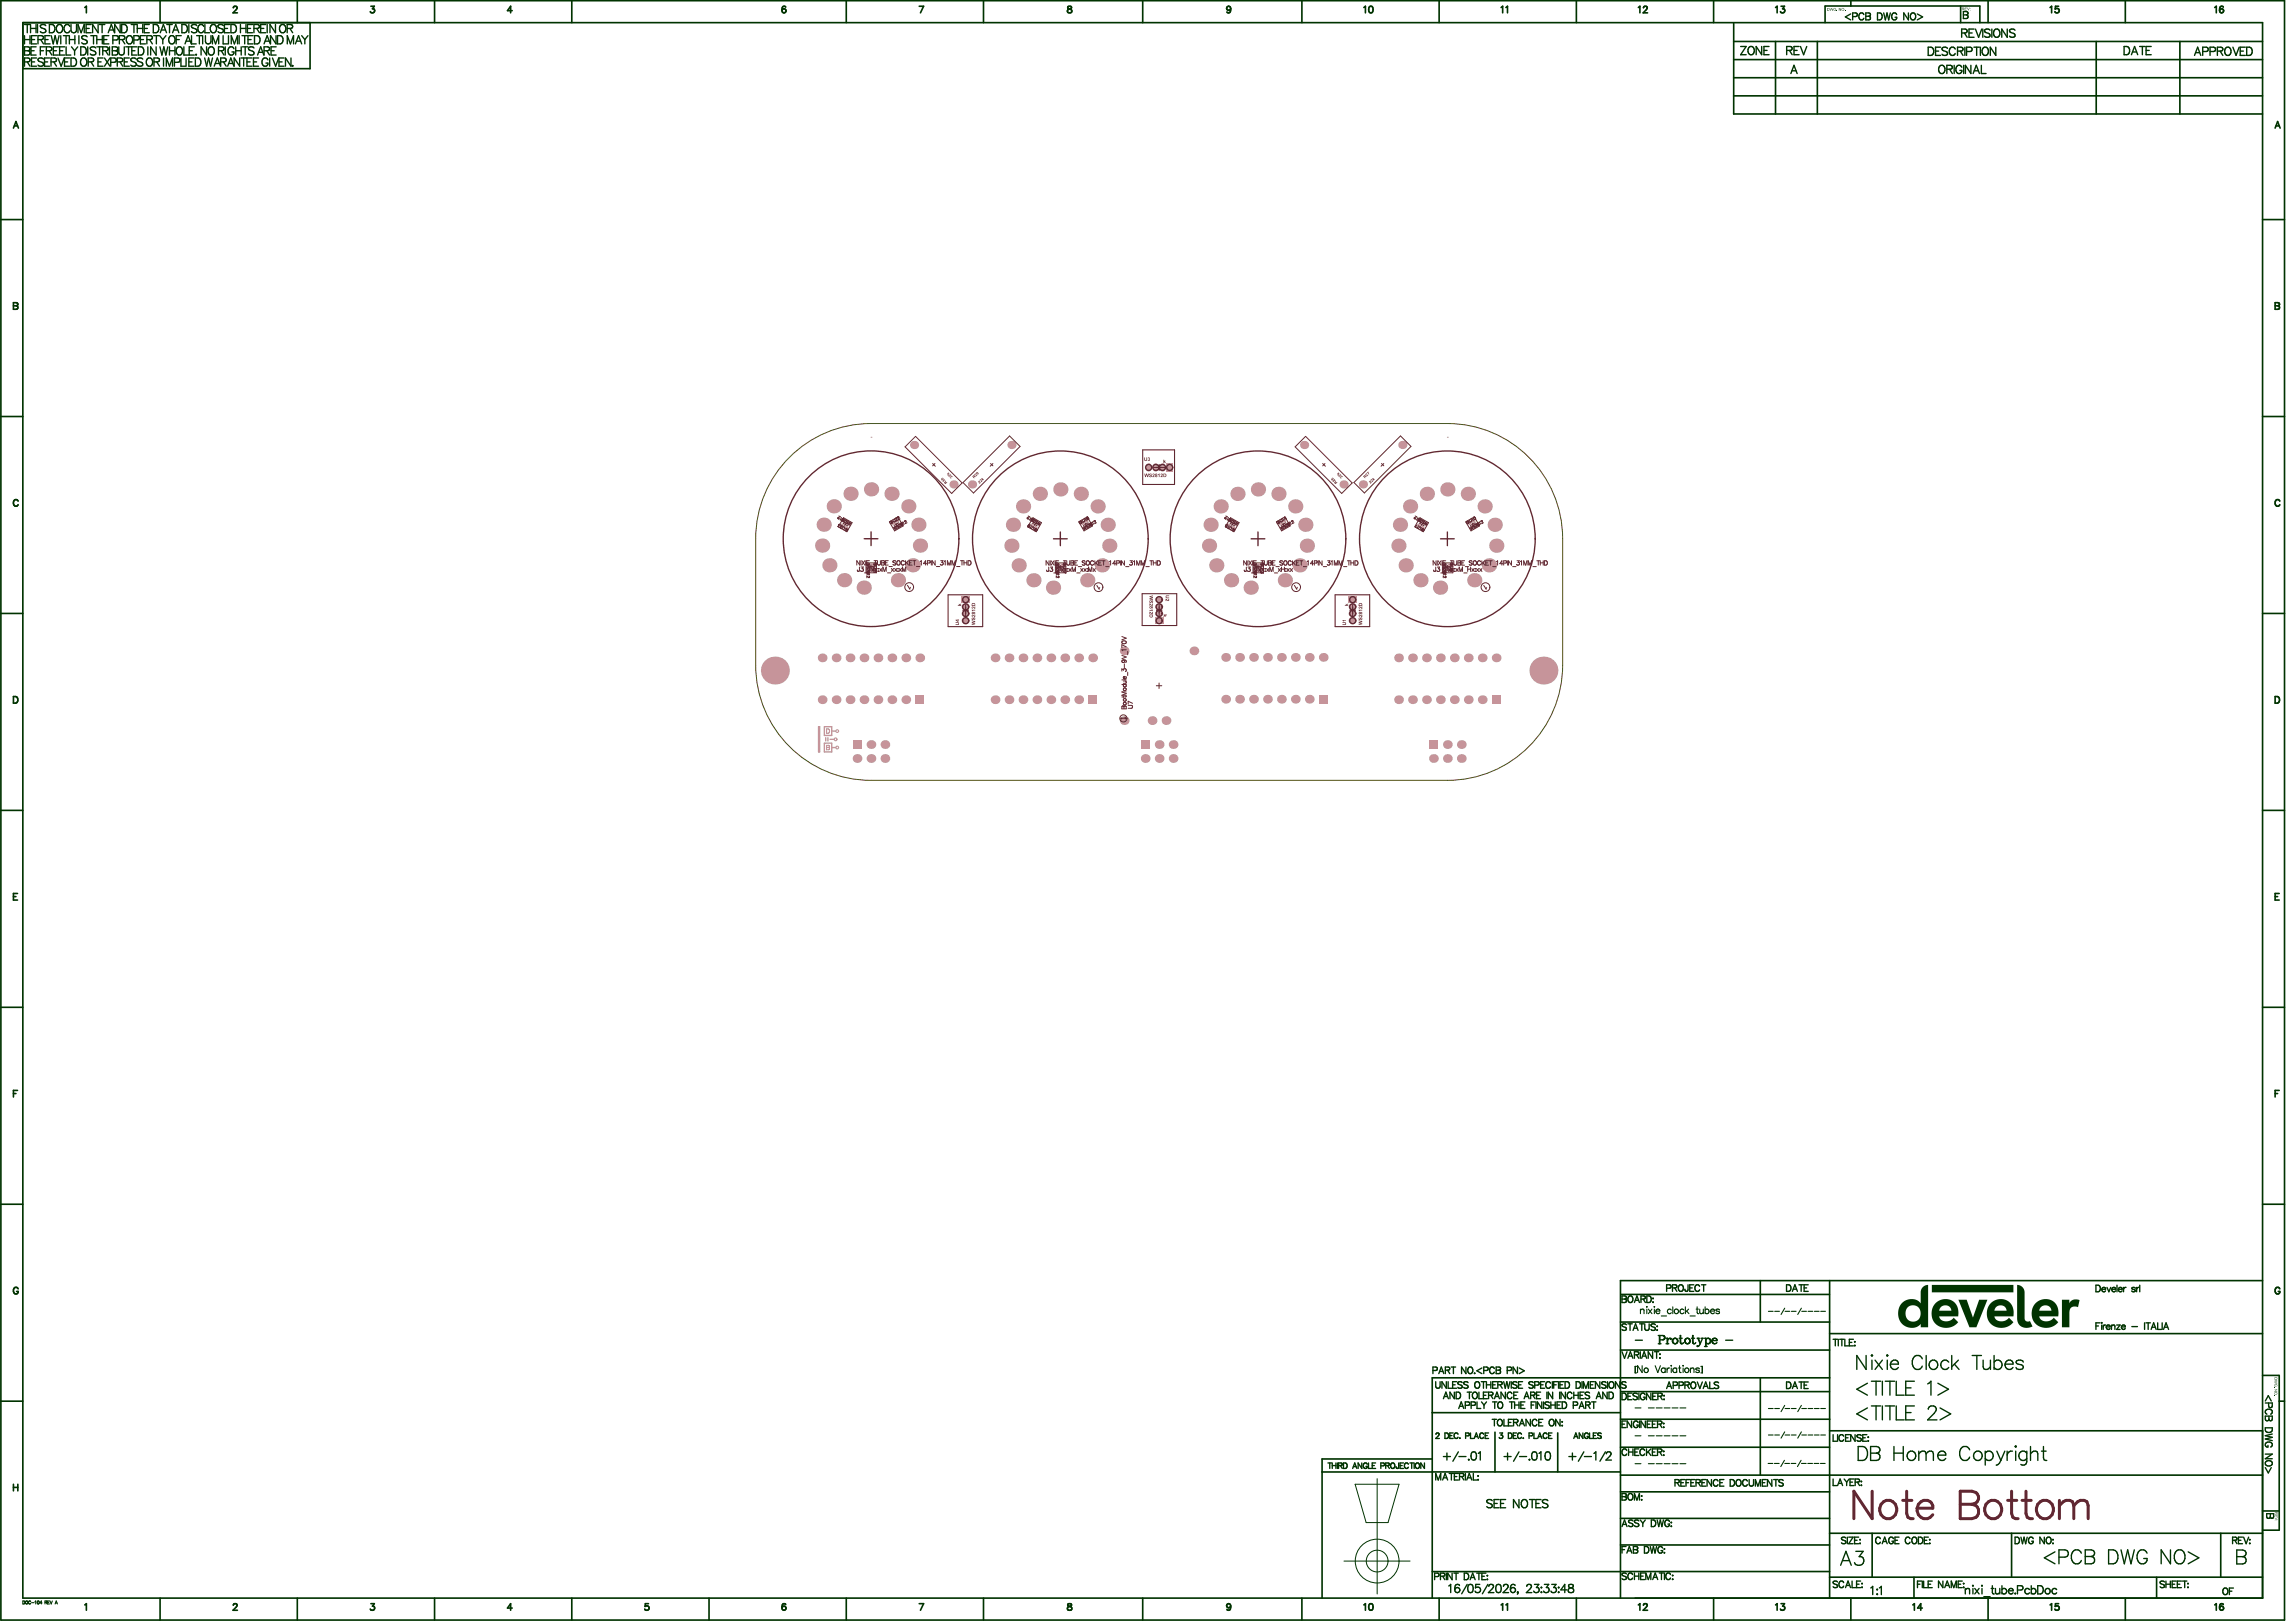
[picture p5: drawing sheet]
<svg xmlns="http://www.w3.org/2000/svg" width="694mm" height="492mm" viewBox="0 0 694 492" stroke-linecap="round" stroke-linejoin="round" font-family="sans-serif">
<path d="M239.4 138.7a34.9 34.9 0 0 1 24.7-10.3h174.8a35 35 0 0 1 35 35v38.3a35 35 0 0 1-35 34.9h-174.8a35 35 0 0 1-34.9-34.9v-38.3a34.8 34.8 0 0 1 10.2-24.7z" fill="none" stroke="#5a4e09" stroke-width=".3"/>
<g fill="#030">
<path d="M625.3 394.1h2.2v1.1l.5-.7 .8-.4 1.2-.1 .7 .2-.5 2.2-1.5-.2-.6 .3-.4 .5-.1 5.5h-2.3z"/>
<path d="M611.7 389.6l1.4 .5 .8 1.2 .1 8.6 .6 .8 1-.1 .8 1.6-.6 .3-1.4 .1-1.2-.2-.8-.7-.5-.9z"/>
<path d="M585.9 389.6h24.7v2.3h-24.7z"/>
<path d="M593.9 394.1h2.5l1.9 5.4 1.9-5.4h2.5l-3.3 8.4-2.2-.1z"/>
<path d="M587 395.1l1.3-.9 1.4-.3 1.6 .2 1.3 .7 1.1 1.8 .1 2.6h-5.7l.6 1 1.2 .5 1.5-.3 1.1-.8 1.3 1.3-.2 .4-1.4 .9-1.8 .4-1.8-.2-1.4-.8-1-1.3-.4-1.7 .3-2zM588.6 396.3l-.5 1.1h3.7l-.4-.9-.6-.6-1.2-.1z"/>
<path d="M617.3 395.1l1.3-.9 1.4-.3 1.6 .2 1.4 .7 1.1 1.8 .1 2.6h-5.8l.6 1 1.3 .5 1.4-.3 1.2-.8 1.2 1.4-1.3 1.1-1.8 .5-1.8-.1-1.7-.9-.9-1.2-.5-1.8 .3-2zM618.8 396.5l-.4 .9h3.7l-.4-1-.8-.5h-1.2z"/>
<path d="M603.7 395.2l1.2-.9 1.5-.4 1.5 .1 1.4 .8 .7 .8 .5 1 .1 2.6-5.8 .1 .6 .9 1.3 .5 1.5-.3 1-.8 1.4 1.3-.2 .2-1.5 1.1-1.8 .4-1.9-.3-1.4-.8-.9-1.3-.4-1.5 .2-1.9zM605.4 396.3l-.6 1.1h3.7l-.3-1-.7-.5-1.2-.1z"/>
<path d="M576.8 395.1l1.4-.9 1.9-.3 1.4 .4 1 .9 .1-4.2 .9-1 1.2-.4v12.9h-2.2v-1l-1.3 .9-2 .2-1.2-.3-1.1-.7-.8-1.3-.5-1.7 .3-2.1zM578.5 396.4l-.6 1.5 .1 1.2 .4 .9 .6 .5 .8 .2h1l.9-.5 .5-.7 .2-.9-.1-1.2-.4-.9-.8-.5-.7-.2-1.2 .1z"/>
</g>
<g fill="none" stroke="#030" stroke-width=".5">
<path d="M.3 .2h692.5v491h-692.5zM6.9 6.9h679.2v477.7h-679.2zM25.7 2.3l.5-.4v2M48.5 .2v6.7M70.8 2.4l.3-.5h.4l.4 .4-.3 .6-.9 1h1.3M90.2 .2v6.7M94 6.9v13.9h-87.1M112.5 1.9h1l-.5 .8a.66 .66 0 0 1 .4 1 .66 .66 0 0 1-1.1-.2M131.8 .2v6.7M155.3 3.2h-1.4l1-1.3v2M173.4 .2v6.7M238.3 2.2l-.1-.2a.65 .65 0 0 0-1 .3l-.1 .9"/>
<path d="M256.6 .2v6.7M278.8 1.9h1.3l-1 2M298.3 .2v6.7M323.9 2v.6l.9 .2 .2 .4a.67 .67 0 0 1-.6 .7 .67 .67 0 0 1-.7-.7l1.2-.8v-.4zM346.5 .2v6.7M373.2 2.6a.94 .94 0 0 1-.7 1.3l-.4-.3M394.8 .2v6.7M413.6 2.3l.5-.4v2M415.4 2a.65 .65 0 0 1 .9 .3l.1 .5a.86 .86 0 0 1-.8 1.1 1.27 1.27 0 0 1-.2-1.9zM436.4 .2v6.7M455.2 2.3l.5-.4v2M456.7 2.3l.5-.4v2"/>
<path d="M478.1 .2v6.7M496.8 2.3l.5-.4v2M498.4 2.4l.4-.5h.4l.3 .4-.2 .6-1 1h1.3M519.7 .2v6.7M525.8 7.1v27.5h160.3M525.8 12.6h160.3M525.8 18.1h160.3M538.4 12.6v22M538.5 2.3l.4-.4v2M540.1 1.9h1.1l-.6 .8a.66 .66 0 0 1 .5 1 .66 .66 0 0 1-1.2-.2M551.1 12.6v22M553.5 1.9v5"/>
<path d="M553.5 1.8h46.9M561.3 .2v1.7M594.6 1.9v5M600.4 1.9v5M602.9 .2v6.7M621.7 2.3l.5-.4v2M624.3 1.9h-.9l-.1 .9a.71 .71 0 0 1 1-.1 .71 .71 0 0 1-.1 1.1 .71 .71 0 0 1-1-.3M635.7 12.6v22M644.5 .2v6.7M661.1 12.6v22M671.6 2.3l.5-.4v2M674.3 2.2l-.1-.2a.65 .65 0 0 0-1 .3l-.1 .9"/>
<path d="M4.1 38.8l.7-1.9 .8 1.9M4.4 38.2h.9M525.8 23.6h160.3M525.8 29.1h160.3M690 38.8l.7-1.9 .8 1.9M690.2 38.2h1M.3 66.6h6.6M686.1 66.6h6.7M4.1 91.8l1.2 .2v.5l-.4 .2 .5 .4-.2 .6-1.1 .1zM4.1 92.7h.8M690 91.8l1.2 .2v.5l-.4 .2 .5 .4-.2 .6-1.1 .1zM690 92.7h.8"/>
<path d="M.3 126.3h6.6M686.1 126.3h6.7M5.5 152a.73 .73 0 0 0-.8-.5 .73 .73 0 0 0-.6 .8v.4a.73 .73 0 0 0 .6 .8 .73 .73 0 0 0 .8-.5M691.4 152a.73 .73 0 0 0-.9-.5 .73 .73 0 0 0-.5 .8v.4a.73 .73 0 0 0 .5 .8 .73 .73 0 0 0 .9-.5M.3 186h6.6M686.1 186h6.7M4.1 211.2h.6a1.07 1.07 0 0 1 .7 1 1.07 1.07 0 0 1-.7 1h-.6zM690 211.2h.6a1.07 1.07 0 0 1 .7 1 1.07 1.07 0 0 1-.7 1h-.6zM.3 245.7h6.6M686.1 245.7h6.7M4.1 271.9h.7M5.3 270.9h-1.2v2h1.2"/>
<path d="M690 271.9h.7M691.2 270.9h-1.2v2h1.2M.3 305.4h6.6M686.1 305.4h6.7M4.1 331.6h.7M5.3 330.6h-1.2v2M690 331.6h.7M691.2 330.6h-1.2v2M.3 365.2h6.6M686.1 365.2h6.7M5.5 390.8a.73 .73 0 0 0-.8-.5 .73 .73 0 0 0-.6 .8v.5a.72 .72 0 0 0 .7 .8 .72 .72 0 0 0 .7-.8h-.5M491.5 392.5h63.3"/>
<path d="M533.8 388.3v12.6M554.9 388.3v96.3M686.1 388.3h-194.7v96.3M691.4 390.8a.73 .73 0 0 0-.9-.5 .73 .73 0 0 0-.5 .8v.5a.72 .72 0 0 0 .7 .8 .72 .72 0 0 0 .7-.8h-.5M491.4 400.9h63.5M491.4 409.4h63.5M533.8 417.8v29.5M554.9 417.8h-120.6v66.8M554.9 404.4h131.2M686.1 417.1h5M691.2 417.1v46.9M.3 424.9h6.6"/>
<path d="M434.3 428.3h57.1M453.4 434.3v12M472.4 434.5v11.8M491.4 438.8h63.5M491.4 430.3h63.5M491.5 422h63.3M554.9 433.8h131.2M691.1 424.9h1.7M4.1 450.1v2M4.1 451h1.3M5.4 450.1v2M400.9 446.3h33.4"/>
<path d="M434.3 442.4h-33.4v42.2M434.3 446.3h57.1M491.4 452.4h63.5M491.4 447.3h194.7M686.1 458.2h5M434.3 476.5h57.1M491.4 468.5h63.5M491.4 460.4h63.5M491.4 476.5h63.5M554.9 478.2h131.2M554.9 464.9h131.2M567.8 464.9v13.3"/>
<path d="M580.4 478.2v6.4M610 464.9v13.3M654 478.2v6.4M673.5 464.9v13.3M686.1 464h5M25.7 486.6l.5-.3v2M48.5 484.6v6.6M70.8 486.7l.3-.4 .6 .1 .2 .2-.3 .7-.9 1h1.3M90.2 484.6v6.6M112.5 486.3h1l-.5 .7a.66 .66 0 0 1 .4 1.1 .66 .66 0 0 1-1.1-.2M131.8 484.6v6.6M155.3 487.6h-1.4l1-1.3v2"/>
<path d="M173.4 484.6v6.6M196.7 486.3h-1l-.1 .8a.71 .71 0 0 1 1.1 0 .71 .71 0 0 1-.1 1.1 .71 .71 0 0 1-1.1-.3M215 484.6v6.6M238.3 486.5l-.1-.1a.65 .65 0 0 0-1 .2l-.1 1M256.6 484.6v6.6M278.8 486.3h1.3l-1 2M298.3 484.6v6.6M323.9 486.4v.5l.9 .3 .2 .4a.67 .67 0 0 1-.6 .7 .67 .67 0 0 1-.7-.7l1.2-.9v-.3zM346.5 484.6v6.6M373.2 486.9a.94 .94 0 0 1-.7 1.4l-.4-.3M394.8 484.6v6.6M413.6 486.6l.5-.3v2"/>
<path d="M415.4 486.4a.65 .65 0 0 1 .9 .2l.1 .5a.86 .86 0 0 1-.8 1.2 1.27 1.27 0 0 1-.2-1.9zM436.4 484.6v6.6M455.2 486.6l.5-.3v2M456.7 486.6l.5-.3v2M478.1 484.6v6.6M496.8 486.6l.5-.3v2M498.4 486.7l.4-.4 .6 .1 .1 .2-.2 .7-1 1h1.3M519.7 484.6v6.6M538.5 486.6l.4-.3v2M540.1 486.3h1.1l-.6 .7a.66 .66 0 0 1 .5 1.1 .66 .66 0 0 1-1.2-.2M561.3 484.6v6.6M580.1 486.6l.5-.3v2"/>
<path d="M583 487.6h-1.5l1-1.3v2M602.9 484.6v6.6M621.7 486.6l.5-.3v2M624.3 486.3h-.9l-.1 .8a.71 .71 0 0 1 1 0 .71 .71 0 0 1-.1 1.1 .71 .71 0 0 1-1-.3M644.5 484.6v6.6M671.6 486.6l.5-.3v2M674.3 486.5l-.1-.1a.65 .65 0 0 0-1 .2l-.1 1"/>
<circle cx="237.8" cy="3.3" r=".62"/>
<circle cx="372.6" cy="2.5" r=".62"/>
<circle cx="673.7" cy="3.3" r=".62"/>
<circle cx="237.8" cy="487.6" r=".62"/>
<circle cx="372.6" cy="486.9" r=".62"/>
<circle cx="673.7" cy="487.6" r=".62"/>
</g>
<path d="M411 450.1h13.3l-3.4 11.6h-6.6zM417.6 448.4v34.9M427.6 473.3l-20 .1" fill="none" stroke="#030" stroke-width=".3"/>
<g fill="none" stroke="#030" stroke-width=".42">
<path d="M7.4 14.2h1.1l.5 .2v.7l-.5 .3a.65 .65 0 0 1 .6 .6 .65 .65 0 0 1-.6 .7h-1.1zM7.4 15.4h1.1M7.4 10.8v2.5M7.4 18.8l1.5-.1 .2-.4-.1-.5-.5-.2h-1.1v2.5M7.4 12h1.7M7.4 7.4h1.7M8.3 18.8l.8 1.3M8.3 7.4v2.5M9.1 10.8v2.5M9.3 8.6h1.6M9.3 7.4v2.5M9.4 15.4h1"/>
<path d="M9.5 12h1M9.5 18.8h1M10.9 7.4v2.5M11 14.2h-1.6v2.5h1.6M11.1 10.8h-1.6v2.5h1.6M11.1 17.6h-1.6v2.5h1.6M11.4 7.4v2.5M11.5 12l1.4-.1 .3-.4-.1-.4-.5-.3h-1.1v2.5M12.2 15.4h1M12.4 12l.8 1.3M13.2 17.9a.94 .94 0 0 0-.9-.4 .94 .94 0 0 0-.8 .7l.3 .3 1.1 .5 .3 .7a1.1 1.1 0 0 1-1.7 0M13.5 18.8h.9"/>
<path d="M13.6 12h1M13.8 14.2h-1.6v2.5M13.9 7.8a.94 .94 0 0 0-.9-.4 .94 .94 0 0 0-.8 .6l.3 .4 1.2 .5 .2 .7a1.1 1.1 0 0 1-1.7 0M14.1 15.4l1.4-.1 .2-.4-.1-.5-.5-.2h-1v2.5M14.9 15.4l.8 1.3M15 7.4h.8a1.33 1.33 0 0 1 .9 1.3 1.33 1.33 0 0 1-.9 1.2h-.8zM15 17.6h-1.5v2.5h1.5M15.2 10.8h-1.6v2.5h1.6M15.5 18.8l1.4-.1 .2-.4-.1-.5-.5-.2h-1v2.5M15.5 10.8l.6 2.5 .6-2.5 .6 2.5 .6-2.5M16.2 15.4h.9M16.3 18.8l.8 1.3"/>
<path d="M17.3 7.8a.92 .92 0 0 1 1.1-.3 .92 .92 0 0 1 .6 .9v.6a.95 .95 0 0 1-1 1 .95 .95 0 0 1-.9-1zM17.6 17.6l.9 2.5 1-2.5M17.7 14.2h-1.5v2.5h1.5M18.1 15.4h.9M18.4 10.8v2.5M19.2 10.8h1.7M19.6 18.8h.9M19.6 14.2h-1.5v2.5h1.5M20 10.8v2.5M20.1 14.2v2.5h1.4M21 10.8v2.5M21 12h1.7"/>
<path d="M21.1 17.6h-1.5v2.5h1.5M21.2 8a.92 .92 0 0 0-1-.6 .92 .92 0 0 0-.8 1v.6a.92 .92 0 0 0 .8 .9 .92 .92 0 0 0 1-.6M21.5 17.6h.9a1.33 1.33 0 0 1 .8 1.2 1.33 1.33 0 0 1-.8 1.3h-.9zM21.5 7.4v1.8a.84 .84 0 0 0 .9 .7 .84 .84 0 0 0 .8-.7v-1.8M21.7 14.2l.9 1.2M22.6 15.4v1.3M22.7 10.8v2.5M23.6 14.2l-1 1.2M23.6 9.9v-2.5l1 2.5 .9-2.5v2.5M23.9 10.8v2.5M24.5 14.2h.8a1.33 1.33 0 0 1 .9 1.2 1.33 1.33 0 0 1-.9 1.3h-.8zM24.9 17.7a1.24 1.24 0 0 1 1.5 .8 1.24 1.24 0 0 1-.8 1.6 1.3 1.3 0 0 1-1.2-1 1.3 1.3 0 0 1 .5-1.4z"/>
<path d="M26.1 8.6h1M26.4 11.2a.94 .94 0 0 0-.9-.4 .94 .94 0 0 0-.7 .6l.2 .4 1.2 .4 .2 .8a1.1 1.1 0 0 1-1.6 0M26.6 14.2v2.5M26.7 18.8l1.5-.1 .2-.4-.1-.5-.5-.2h-1.1v2.5M27.5 10.8h1.7M27.6 18.8l.8 1.3M27.7 7.4h-1.6v2.5h1.6M28.4 10.8v2.5M29 14.6a.94 .94 0 0 0-.9-.4 .94 .94 0 0 0-.7 .6l.2 .3 1.2 .5 .2 .7a1.1 1.1 0 0 1-1.6 0M29.4 14.2h1.6M29.4 12h1.6M29.4 10.8v2.5"/>
<path d="M29.7 18.8h1M29.8 7.4v2.5l-1.7-2.5v2.5M30.1 7.4h1.7M30.2 14.2v2.5M31 7.4v2.5M31 10.8v2.5M31.2 15.4l1.4-.1 .2-.4-.1-.5-.5-.2h-1v2.5M31.3 17.6h-1.6v2.5h1.6M31.5 12h.9M31.7 17.6l1.6 2.5M32 15.4l.8 1.3M32.8 9.9l1-2.5 .9 2.5"/>
<path d="M33 10.8h-1.5v2.5h1.5M33.2 9.1h1.2M33.2 14.2v2.5M33.3 17.6l-1.6 2.5M33.6 18.9h1.1a.65 .65 0 0 0 .6-.7 .65 .65 0 0 0-.6-.6h-1.1v2.5M34.1 14.2h1l.5 .2v.7l-.5 .3a.65 .65 0 0 1 .6 .6 .65 .65 0 0 1-.6 .7h-1zM34.1 15.4h1M34.2 12.1h1.1a.65 .65 0 0 0 .6-.6 .65 .65 0 0 0-.6-.7h-1.1v2.5M35.6 18.8l1.4-.1 .2-.4-.1-.5-.5-.2h-1v2.5M36 14.2v1.8a.84 .84 0 0 0 .9 .7 .84 .84 0 0 0 .8-.7v-1.8M36.2 12l1.4-.1 .3-.4-.2-.4-.4-.3h-1.1v2.5M36.4 18.8l.8 1.3"/>
<path d="M36.5 7.4v2.5l-1.7-2.5v2.5M36.9 7.4h.8a1.33 1.33 0 0 1 .9 1.3 1.33 1.33 0 0 1-.9 1.2h-.8zM37 12l.9 1.3M37.7 18.8h.9M38.1 14.2h1.7M38.8 10.9a1.24 1.24 0 0 1 1.5 .9 1.24 1.24 0 0 1-.8 1.5 1.3 1.3 0 0 1-1.2-.9 1.3 1.3 0 0 1 .5-1.5zM39 14.2v2.5M39.2 17.6h-1.5v2.5h1.5M39.8 7.4h1.7M40 15.4h.9M40.6 12.1h1.1a.65 .65 0 0 0 .6-.6 .65 .65 0 0 0-.6-.7h-1.1v2.5M40.6 7.4v2.5"/>
<path d="M41.3 17.9a.94 .94 0 0 0-.9-.4 .94 .94 0 0 0-.8 .7l.3 .3 1.2 .5 .2 .7a1.1 1.1 0 0 1-1.7 0M41.5 14.2h-1.5v2.5h1.5M41.6 7.4v2.5M41.6 8.6h1.7M41.9 14.2h.9a1.33 1.33 0 0 1 .8 1.2 1.33 1.33 0 0 1-.8 1.3h-.9zM42.6 12h.9M43.3 17.9a.94 .94 0 0 0-.9-.4 .94 .94 0 0 0-.8 .7l.3 .3 1.1 .5 .3 .7a1.1 1.1 0 0 1-1.7 0M43.3 7.4v2.5M43.7 8.6h1M44.1 10.8h-1.5v2.5h1.5M44.5 12l1.5-.1 .2-.4-.1-.4-.5-.3h-1.1v2.5M44.8 14.2v2.5"/>
<path d="M44.8 17.7a1.24 1.24 0 0 1 1.5 .8 1.24 1.24 0 0 1-.7 1.6 1.3 1.3 0 0 1-1.3-1 1.3 1.3 0 0 1 .5-1.4zM45.3 7.4h-1.6v2.5h1.6M45.4 12l.8 1.3M46.5 7.4h.8a1.33 1.33 0 0 1 .9 1.3 1.33 1.33 0 0 1-.9 1.2h-.8zM46.6 10.8h1.7M46.7 18.8l1.4-.1 .3-.4-.2-.5-.4-.2h-1.1v2.5M47.3 14.2v2.5l-1.6-2.5v2.5M47.4 10.8v2.5M47.5 18.8l.9 1.3M48.4 10.8l1 1.2M48.5 14.2l.6 2.5 .6-2.5 .6 2.5 .6-2.5M48.6 9.9l1-2.5 .9 2.5"/>
<path d="M49 9.1h1.1M49.4 12v1.3M49.6 17.6v2.5M50.3 10.8l-.9 1.2M50.6 7.4h1.6M51.4 15.4h1.7M51.4 14.2v2.5M51.4 7.4v2.5M51.6 10.9a1.24 1.24 0 0 1 1.5 .9 1.24 1.24 0 0 1-.7 1.5 1.3 1.3 0 0 1-1.3-.9 1.3 1.3 0 0 1 .5-1.5zM52.3 9.9l1-2.5 .9 2.5M52.7 9.1h1.2M52.9 18.9h1.1a.65 .65 0 0 0 .6-.7 .65 .65 0 0 0-.6-.6h-1.1v2.5"/>
<path d="M53.1 14.2v2.5M53.4 12h1M53.9 14.3a1.24 1.24 0 0 1 1.5 .9 1.24 1.24 0 0 1-.8 1.5 1.3 1.3 0 0 1-1.2-.9 1.3 1.3 0 0 1 .5-1.5zM54.9 17.6v2.5h1.4M55 10.8h-1.6v2.5M55.2 7.4h.8a1.33 1.33 0 0 1 .9 1.3 1.33 1.33 0 0 1-.9 1.2h-.8zM55.8 14.2v2.5h1.4M56.1 13.3l1-2.5 .9 2.5M56.4 17.6v2.5M56.5 12.5h1.1M57.3 18.8h.9M57.3 7.4v2.5"/>
<path d="M57.4 15.4h.9M58.1 10.8v2.5h1.4M58.8 17.6h-1.5v2.5h1.5M58.9 14.2h-1.5v2.5h1.5M59.2 17.6h.9a1.33 1.33 0 0 1 .8 1.2 1.33 1.33 0 0 1-.8 1.3h-.9zM59.4 16.6h.2zM59.6 10.8h1.7M59.7 7.8a.94 .94 0 0 0-.9-.4 .94 .94 0 0 0-.8 .6l.3 .4 1.2 .5 .2 .7a1.1 1.1 0 0 1-1.7 0M60.5 10.8v2.5M61.5 10.8v2.5M61.8 8a.92 .92 0 0 0-1-.6 .92 .92 0 0 0-.8 1v.6a.92 .92 0 0 0 .8 .9 .92 .92 0 0 0 1-.6M62.1 17.6l.6 2.5 .6-2.5 .5 2.5 .6-2.5"/>
<path d="M62.1 7.4v2.5h1.5M62.3 10.8v1.8a.84 .84 0 0 0 .8 .7 .84 .84 0 0 0 .9-.7v-1.8M62.6 14.2v2.5l-1.6-2.5v2.5M63.6 14.3a1.24 1.24 0 0 1 1.5 .9 1.24 1.24 0 0 1-.8 1.5 1.3 1.3 0 0 1-1.2-.9 1.3 1.3 0 0 1 .5-1.5zM64.2 7.6a1.24 1.24 0 0 1 1.5 .8 1.24 1.24 0 0 1-.8 1.5 1.3 1.3 0 0 1-1.2-.9 1.3 1.3 0 0 1 .5-1.4zM64.4 13.3v-2.5l1 2.5 .9-2.5v2.5M65.3 19.2h1.2M66.3 15.4l1.4-.1 .2-.4-.1-.5-.5-.2h-1v2.5M66.9 18.8l1.5-.1 .2-.4-.1-.5-.5-.2h-1.1v2.5M67.1 15.4l.8 1.3M67.7 10.8v2.5h1.4M67.7 7.8a.94 .94 0 0 0-.9-.4 .94 .94 0 0 0-.7 .6l.2 .4 1.2 .5 .2 .7a1.1 1.1 0 0 1-1.6 0"/>
<path d="M67.8 18.8l.8 1.3M68.1 8.6h.9M68.3 14.2v2.5M69.3 10.8v2.5M69.4 19.2h1.2M69.6 7.4h-1.5v2.5h1.5M70 7.4h.9a1.33 1.33 0 0 1 .8 1.3 1.33 1.33 0 0 1-.8 1.2h-.9zM70.1 13.3v-2.5l1 2.5 .9-2.5v2.5M70.9 14.8a.92 .92 0 0 0-1-.6 .92 .92 0 0 0-.7 .9v.6a.89 .89 0 0 0 .8 1 .89 .89 0 0 0 .9-1h-.6M71.5 15.4h1.6M71.5 14.2v2.5M72.5 10.8v2.5"/>
<path d="M72.7 17.6v2.5l-1.7-2.5v2.5M72.9 8.6h1.7M72.9 7.4v2.5M73.1 17.6h1.6M73.1 14.2v2.5M73.4 10.8h1.6M73.5 14.2h1.7M73.9 17.6v2.5M74.2 10.8v2.5M74.4 14.2v2.5M74.6 7.4v2.5M74.9 18.8h.9"/>
<path d="M75 8.6h1M75.2 12h1M76.4 17.6h-1.5v2.5h1.5M76.6 7.4h-1.6v2.5h1.6M76.8 10.8h-1.6v2.5h1.6M76.9 18.8h.9M77 8.6l1.4-.1 .3-.4-.1-.4-.5-.3h-1.1v2.5M77 14.6a.94 .94 0 0 0-.9-.4 .94 .94 0 0 0-.7 .6l.2 .3 1.2 .5 .2 .7a1.1 1.1 0 0 1-1.6 0M77.2 10.8h.8a1.33 1.33 0 0 1 .9 1.3 1.33 1.33 0 0 1-.9 1.2h-.8zM77.8 8.6l.9 1.3M78.1 16.7l1-2.5 .9 2.5M78.4 17.6h-1.5v2.5h1.5"/>
<path d="M78.5 15.9h1.2M79.1 8.6h.9M80.1 13.3l.9-2.5 1 2.5M80.1 15.4l1.4-.1 .2-.4-.1-.5-.4-.2h-1.1v2.5M80.4 12.5h1.2M80.6 7.4h-1.5v2.5h1.5M80.9 15.4l.8 1.3M81 7.4v2.5M81.2 18.2a.92 .92 0 0 0-1-.6 .92 .92 0 0 0-.7 .9v.6a.89 .89 0 0 0 .9 1 .89 .89 0 0 0 .8-1h-.6M81.8 17.6v2.5M82.2 15.4h.9M82.6 17.6l1 2.5 .9-2.5"/>
<path d="M83.5 7.4v2.5l-1.6-2.5v2.5M83.7 10.8v2.5l-1.7-2.5v2.5M83.7 14.2h-1.5v2.5h1.5M84.2 10.8h.8a1.33 1.33 0 0 1 .9 1.3 1.33 1.33 0 0 1-.9 1.2h-.8zM84.6 18.8h1M85 7.8a.92 .92 0 0 1 1.1-.3 .92 .92 0 0 1 .6 .9v.6a.95 .95 0 0 1-1 1 .95 .95 0 0 1-.9-1zM86.2 17.6h-1.6v2.5h1.6M87.1 8.6l1.4-.1 .3-.4-.2-.4-.4-.3h-1.1v2.5M87.1 13.3v-2.5l1 2.5 .9-2.5v2.5M87.9 8.6l.9 1.3M88.2 17.6v2.5l-1.6-2.5v2.5M88.6 20h.3z"/>
<path d="M89.6 13.3l.9-2.5 1 2.5M89.9 12.5h1.2M91.5 10.8l.9 1.2M92.4 12v1.3M93.4 10.8l-1 1.2M527.9 14.1h1.6l-1.6 2.5h1.6M530.3 14.5a.92 .92 0 0 1 1.1-.4 .92 .92 0 0 1 .6 .9v.6a.95 .95 0 0 1-.9 1 .95 .95 0 0 1-1-1zM534.2 14.1v2.5l-1.6-2.5v2.5M534.9 15.3h1M536.5 14.1h-1.6v2.5h1.6M541.8 15.3l1.5-.1 .2-.4-.1-.5-.5-.2h-1.1v2.5M542.7 15.3l.8 1.3"/>
<path d="M544.1 15.3h.9M545.6 14.1h-1.5v2.5h1.5M546 14.1l1 2.5 .9-2.5M561.2 4.2l-1.6 .9 1.6 .9M561.8 5l1.2-.1 .3-.3-.1-.5-1.4-.2v2.1M565.2 4.4a.78 .78 0 0 0-.9-.5 .78 .78 0 0 0-.6 .8v.5a.78 .78 0 0 0 .6 .8 .78 .78 0 0 0 .9-.5M565.8 3.9l1.3 .2v.6l-.4 .2 .5 .4-.2 .6-1.2 .1zM565.8 4.9h.9M569.4 3.9h.7a1.13 1.13 0 0 1 .7 1.1 1.13 1.13 0 0 1-.7 1h-.7zM571.3 3.9l.5 2.1 .5-2.1 .5 2.1 .5-2.1M575.2 4.4a.78 .78 0 0 0-.9-.5 .78 .78 0 0 0-.6 .8v.5a.76 .76 0 0 0 .7 .9 .76 .76 0 0 0 .8-.9h-.5M578.8 3.9v2.1l-1.5-2.1v2.1"/>
<path d="M579.7 4a.99 .99 0 0 1 1.3 1 .99 .99 0 0 1-1.3 .9l-.4-.7v-.5zM581.4 4.2l1.7 .9-1.7 .9M584.8 14.3h.8a1.33 1.33 0 0 1 .8 1.3 1.33 1.33 0 0 1-.8 1.2h-.8zM587 15.5h.9M588.5 14.3h-1.5v2.5h1.5M590.6 14.7a.94 .94 0 0 0-.9-.4 .94 .94 0 0 0-.8 .6l.3 .4 1.2 .4 .2 .7a1.1 1.1 0 0 1-1.7 0M592.6 19.8v2.5M592.9 14.9a.92 .92 0 0 0-1-.6 .92 .92 0 0 0-.7 1v.6a.92 .92 0 0 0 .7 .9 .92 .92 0 0 0 1-.6M593.6 15.5l1.5-.1 .2-.4-.1-.5-.5-.2h-1.1v2.5M594.5 15.5l.8 1.3M594.9 10l1.4-.1 .3-.4-.2-.5-.4-.2h-1.1v2.5M595.4 3.5l1.3 .2v.6l-.4 .2 .5 .4-.2 .6-1.2 .1z"/>
<path d="M595.4 4.5h.9M595.5 19.8v2.5M595.7 10l.9 1.3M595.9 14.3v2.5M596.4 15.6h1.1a.65 .65 0 0 0 .6-.6 .65 .65 0 0 0-.6-.7h-1.1v2.5M597.1 10h1M597.7 19.8v2.5l-1.7-2.5v2.5M598.6 14.3h1.7M598.7 8.8h-1.6v2.5h1.6M599.1 8.8l.9 2.5 1-2.5M599.4 14.3v2.5M600.6 14.3v2.5"/>
<path d="M600.9 19.8v2.5h1.4M601.3 8.8v2.5M601.3 14.7a.92 .92 0 0 1 1.1-.4 .92 .92 0 0 1 .6 1v.6a.95 .95 0 0 1-1 .9 .95 .95 0 0 1-.9-.9zM603.5 9.2a.94 .94 0 0 0-.9-.4 .94 .94 0 0 0-.8 .6l.3 .4 1.2 .4 .2 .8a1.1 1.1 0 0 1-1.7 0M604.1 8.8v2.5M604.8 9.2a.92 .92 0 0 1 1.1-.4 .92 .92 0 0 1 .6 1v.6a.95 .95 0 0 1-1 .9 .95 .95 0 0 1-.9-.9zM605.2 14.3v2.5l-1.6-2.5v2.5M608.7 8.8v2.5l-1.6-2.5v2.5M611.1 9.2a.94 .94 0 0 0-.9-.4 .94 .94 0 0 0-.8 .6l.3 .4 1.1 .4 .3 .8a1.1 1.1 0 0 1-1.7 0M644.2 14.1h.8a1.33 1.33 0 0 1 .9 1.2 1.33 1.33 0 0 1-.9 1.3h-.8zM646.4 16.6l.9-2.5 1 2.5M646.7 15.8h1.2"/>
<path d="M648.9 14.1h1.6M649.7 14.1v2.5M650.8 15.3h1M652.4 14.1h-1.6v2.5h1.6M665.5 16.8l1-2.5 .9 2.5M665.9 16h1.2M668 15.6h1.1a.65 .65 0 0 0 .6-.6 .65 .65 0 0 0-.6-.7h-1.1v2.5M670.2 15.6h1.1a.65 .65 0 0 0 .6-.6 .65 .65 0 0 0-.6-.7h-1.1v2.5M672.4 15.5l1.5-.1 .2-.4-.1-.5-.5-.2h-1.1v2.5M673.3 15.5l.8 1.3M674.9 14.7a.92 .92 0 0 1 1.1-.4 .92 .92 0 0 1 .6 1v.6a.95 .95 0 0 1-1 .9 .95 .95 0 0 1-.9-.9zM677.2 14.3l.9 2.5 1-2.5"/>
<path d="M679.4 15.5h.9M680.9 14.3h-1.5v2.5h1.5M681.3 14.3h.9a1.33 1.33 0 0 1 .8 1.3 1.33 1.33 0 0 1-.8 1.2h-.9zM50.4 20.1v-2.5l1 2.5 .9-2.5v2.5M65 20.1l.9-2.5 1 2.5M69 20.1l1-2.5 .9 2.5M543.1 22.3l1-2.5 .9 2.5M543.5 21.5h1.1M588.2 20.2a.92 .92 0 0 1 1-.4 .92 .92 0 0 1 .6 1v.5a.95 .95 0 0 1-.9 1 .95 .95 0 0 1-1-1zM590.4 21l1.4-.1 .3-.4-.1-.5-.5-.2h-1.1v2.5M591.2 21l.9 1.3M594.9 20.4a.92 .92 0 0 0-1-.6 .92 .92 0 0 0-.7 1v.5a.89 .89 0 0 0 .8 1 .89 .89 0 0 0 .9-1h-.6"/>
<path d="M598.4 22.3l.9-2.5 1 2.5M598.7 21.5h1.2M491.9 393l1.2 .1v.6l-.4 .2 .5 .4-.2 .6-1.1 .1zM491.9 393.9h.8M493.9 393.2l.2-.2a.93 .93 0 0 1 1.1 1 .93 .93 0 0 1-1.1 .9l-.4-.7zM495.7 395l.7-2 .8 2M495.9 394.3h1M497.6 393.9l1.2-.1 .1-.7-1.3-.1v2M498.3 393.9l.7 1.1M499.4 393h.7a1.07 1.07 0 0 1 .7 1 1.07 1.07 0 0 1-.7 1h-.7zM501.3 394.8v.2zM501.3 393.6v.2z"/>
<path d="M505.4 390.6l1.2-.1 .2-.3-.1-.4-1.3-.2v2M507.2 390.5l1.1-.1 .1-.6-1.2-.2v2M507.9 390.5l.6 1.1M509.2 389.9l.2-.2a.93 .93 0 0 1 1.1 .9 .93 .93 0 0 1-1.1 .9l-.4-.7zM511.9 389.6l-.1 1.8-.6 .1-.2-.6M512.4 390.5h.8M513.7 389.6h-1.3v2h1.3M515.4 390a.73 .73 0 0 0-.8-.4 .73 .73 0 0 0-.6 .7v.5a.73 .73 0 0 0 .6 .8 .73 .73 0 0 0 .8-.5M516 389.6h1.3M516.7 389.6v2M541.8 389.6h.7a1.07 1.07 0 0 1 .6 1 1.07 1.07 0 0 1-.6 1h-.7zM543.6 391.6l.7-2 .8 2"/>
<path d="M543.9 390.9h.9M545.6 389.6h1.3M546.2 389.6v2M547.1 390.5h.8M548.4 389.6h-1.3v2h1.3M635.6 389.7h.7a1.07 1.07 0 0 1 .7 1 1.07 1.07 0 0 1-.7 1h-.7zM637.4 390.9l.1 .5 .4 .3 .6-.3M637.5 390.6l.7-.2 .3 .5h-1.1zM639 390.4l.5 1.3 .6-1.3M640.4 390.9l.1 .5 .4 .3 .7-.3M640.5 390.6l.7-.2 .4 .5h-1.2zM642 389.7v2"/>
<path d="M642.4 390.9l.1 .5 .4 .3 .7-.3M642.5 390.6l.7-.2 .4 .5h-1.2zM644 390.4v1.3M644.7 390.4l-.4 .1-.3 .4M647.5 390.6l-.3-.2-.7 .2 1 .5v.5l-.6 .1-.4-.3M648 390.4v1.3M648.7 390.4l-.5 .1-.2 .4M648.9 389.7v2M434.6 415.6l1.1-.1 .2-.3-.1-.5-1.2-.2v2M435.4 419v1.4l.6 .5 .6-.2 .1-1.7M436.3 416.5l.8-2 .8 2M436.6 415.8h1"/>
<path d="M438.3 415.5l1.2-.1 .1-.7-1.3-.2v2M438.6 419v1.9l-1.3-1.9v1.9M439 415.5l.7 1M439.2 419v1.9h1.1M440.1 414.5h1.3M440.5 419.9h.8M440.8 414.5v2M441.8 419h-1.3v1.9h1.3M443.4 419.2l-.4-.2-.9 .2 .2 .5 1.1 .7v.3l-.4 .2-.9-.2M444.6 414.5v2l-1.4-2v2M445.2 419.2l-.5-.2-.8 .2 .2 .5 1.1 .7v.3l-.5 .2-.8-.2M445.3 414.8l.2-.2a.93 .93 0 0 1 1.2 .9 .93 .93 0 0 1-1.2 .9l-.4-.7z"/>
<path d="M447.1 416.4h.2zM447.4 419.2l.2-.2a.93 .93 0 0 1 1.2 1 .93 .93 0 0 1-1.2 .9l-.4-.7zM449.2 419h1.3M449.4 414.8l-1.5 .9 1.5 .8M449.9 419v1.9M450 415.6l1.1-.1 .2-.3-.1-.5-1.2-.2v2M450.8 419.9h1.3M450.8 419v1.9M452.1 419v1.9M452.7 419.9h.7M453.2 415a.73 .73 0 0 0-.9-.5 .73 .73 0 0 0-.6 .8v.4a.73 .73 0 0 0 .6 .8 .73 .73 0 0 0 .9-.5M453.7 414.5l1.3 .2 .1 .4-.5 .4 .5 .3-.2 .6-1.2 .1z"/>
<path d="M453.7 415.5h.9M453.9 419h-1.2v1.9h1.2M454.2 419.9l1.2-.1 .1-.7-1.3-.1v1.9M454.9 419.9l.7 1M456 419l.5 1.9 .5-1.9 .4 1.9 .5-1.9M457.1 415.6l1.1-.1 .2-.3-.1-.5-1.2-.2v2M458.3 419v1.9M460.1 419.2l-.5-.2-.9 .2 .2 .5 1.2 .7v.3l-.5 .2-.9-.2M460.2 414.5v2l-1.3-2v2M460.5 419.9h.8M460.7 414.8l1.6 .9-1.6 .8M461.7 419h-1.2v1.9h1.2"/>
<path d="M465 419.2l-.5-.2-.9 .2 .2 .5 1.2 .7v.3l-.5 .2-.9-.2M465.4 420l1.2-.1 .2-.3-.1-.5-1.3-.1v1.9M467.2 419.9h.8M468.4 419h-1.2v1.9h1.2M470.2 419.4a.73 .73 0 0 0-.8-.5 .73 .73 0 0 0-.6 .8v.5a.73 .73 0 0 0 .6 .8 .73 .73 0 0 0 .8-.5M470.8 419v1.9M471.2 419.9h.7M472.4 419h-1.2v1.9M472.6 419v1.9M473.1 419.9h.7M474.3 419h-1.2v1.9h1.2M474.6 419h.7a1.07 1.07 0 0 1 .7 1 1.07 1.07 0 0 1-.7 .9h-.7z"/>
<path d="M478 419h.6a1.07 1.07 0 0 1 .7 1 1.07 1.07 0 0 1-.7 .9h-.6zM479.8 419v1.9M482.3 419.9h.7M483.5 419h-1.2v1.9h1.2M485.2 419v1.9l-1.4-1.9v1.9M487.1 419.2l-.5-.2-.9 .2 .2 .5 1.2 .7v.3l-.5 .2-.9-.2M487.5 419v1.9M488.1 419.2l.2-.2a.93 .93 0 0 1 1.2 1 .93 .93 0 0 1-1.2 .9l-.4-.7zM491.2 419v1.9l-1.3-1.9v1.9M491.9 409.9l.8 2 .7-2M493.1 419.2l-.5-.2-.8 .2 .2 .5 1.1 .7v.3l-.5 .2-.8-.2M493.2 401.7l-.5-.3-.8 .3 .2 .5 1.1 .6v.3l-.5 .3-.8-.3"/>
<path d="M493.7 411.9l.7-2 .8 2M493.7 401.4h1.3M494 411.2h.9M494.3 401.4v2M495.2 403.4l.8-2 .8 2M495.5 402.7h1M495.7 410.8l1.1-.1 .1-.6-1.2-.2v2M495.9 406.4h2.2M496.3 410.8l.7 1.1M497.2 401.4h1.4M497.4 409.9v2M497.9 411.9l.7-2 .8 2"/>
<path d="M497.9 401.4v2M498.1 411.2h1M498.8 401.4v1.4l.6 .6 .6-.3 .1-1.7M501.2 409.9v2l-1.4-2v2M501.7 409.9h1.4M502 401.7l-.5-.3-.8 .3 .2 .5 1.1 .6v.3l-.5 .3-.8-.3M502.4 409.9v2M502.5 402.2h.1zM502.5 403.3h.1zM502.9 405h1.4M502.9 407.5h.8M503.2 405v2.5"/>
<path d="M503.4 405v2.5M503.4 406.3h.9M503.4 410.5v.2zM503.4 411.7v.2zM504.3 405a.65 .65 0 0 1 .6 .6 .65 .65 0 0 1-.6 .7M504.3 405l.5 .4-.1 .6-.4 .3M505.2 407.5h.9M505.2 405.8h.5v1.7M505.6 405.8v1.7M506.7 405.9v.2l.1-.2a.68 .68 0 0 0-.7 0 .68 .68 0 0 0-.4 .6M507.9 407.5h.2M507.9 405.8h.2"/>
<path d="M507.9 405.8a.84 .84 0 0 0-.7 .8 .84 .84 0 0 0 .7 .9M507.9 405.8l-.3 .1a.88 .88 0 0 0-.3 .9 .88 .88 0 0 0 .6 .7M508.1 405.8a.84 .84 0 0 1 .7 .8 .84 .84 0 0 1-.7 .9M508.1 405.8l.3 .1a.88 .88 0 0 1-.3 1.6M509.2 405.8h1M509.6 405l.1 2 .2 .5-.3-.5zM510.5 407.1l-.6 .4M511 420l1.1-.1 .1-.7-1.2-.2v2M511.6 405.8a.84 .84 0 0 0-.7 .8 .84 .84 0 0 0 .7 .9M511.6 407.5h.3M511.6 405.8h.3M511.6 405.8l-.2 .1a.88 .88 0 0 0 .2 1.6"/>
<path d="M511.6 420l.7 1M511.9 405.8a.84 .84 0 0 1 .7 .8 .84 .84 0 0 1-.7 .9M511.9 405.8l.2 .1a.88 .88 0 0 1 .4 .9 .88 .88 0 0 1-.6 .7M512.9 419.3l.2-.2a.93 .93 0 0 1 1.2 .9 .93 .93 0 0 1-1.2 .9l-.4-.6zM512.9 405.8h1M513.3 405l.1 2 .3 .5-.4-.5zM514.3 407.1l-.6 .4M514.7 405.8h.7M514.7 419l.8 2 .8-2M514.9 405.8l.7 1.7M515 405.8l.6 1.4M515.6 407.5l-.5 .7h-.4h.2"/>
<path d="M515.8 405.8h.8M516.3 405.8l-.7 1.7M516.9 405.8h.5v2.5M516.9 408.3h.8M517.3 405.8v2.5M517.4 407.1l.7 .4M518.1 405.8l-.7 .3M518.1 405.8a.84 .84 0 0 1 .7 .8 .84 .84 0 0 1-.7 .9M518.1 405.8l.2 .1a.88 .88 0 0 1-.2 1.6M518.5 419v2h1.1M519.3 406.5l.1 .6 .5 .4M519.9 405.8l.6 .1"/>
<path d="M519.9 405.8l-.6 .7M519.9 405.8a.84 .84 0 0 0-.8 .8 .84 .84 0 0 0 .8 .9M520.5 405.9l.2 .6h-1.4M520.5 405.9l.1 .6M520.7 407.1l-.8 .4M521.2 419.3l-.5-.3-.8 .3 .2 .5 1.1 .7v.3l-.5 .2-.8-.2M523.3 406.4h2.2M541.8 419h.7a1.07 1.07 0 0 1 .6 1 1.07 1.07 0 0 1-.6 1h-.7zM545.6 419h1.3M546.2 419v2M547.1 420h.8M548.4 419h-1.3v2h1.3"/>
<path d="M555.9 406.1h1.3M556.6 406.1v2M557.5 406.1v2M557.9 406.1h1.3M558.6 406.1v2M559.5 406.1v2h1.1M560.8 407h.8M562.1 406.1h-1.3v2h1.3M562.4 408h.2zM562.5 406.8v.2zM565.9 411v4.2l-2.8-4.2v4.2M566.3 419.4l-3.2 1.8 3.2 1.8"/>
<path d="M567.5 411l.2-.2 .2 .2-.2 .2zM567.5 418.8h2.8M567.7 412.4v2.8M568.6 412.4l2.3 2.8M568.9 418.8v4.2M570.9 412.4l-2.3 2.8M570.9 418.8v4.2M571.7 418.8h2.9M572.1 411l.2-.2 .2 .2-.2 .2zM572.3 412.4v2.8M573.1 418.8v4.2M573.3 413.6a1.33 1.33 0 0 0 .8 1.5 1.33 1.33 0 0 0 1.6-.5"/>
<path d="M573.9 412.6a1.12 1.12 0 0 1 1.2-.1 1.12 1.12 0 0 1 .6 1.1h-2.4zM575.1 418.8v4.2h2.4M580.6 418.8h-2.7v4.2h2.7M582.9 412a1.55 1.55 0 0 0-1.7-1 1.55 1.55 0 0 0-1.3 1.6 1.85 1.85 0 0 0 .4 2 1.85 1.85 0 0 0 2 .4l.6-.8M584.1 411v4.2M584.6 419.6l1-.8v4.2M587.7 419.4l3.2 1.8-3.2 1.8M591 413a1.35 1.35 0 0 0-2-.2 1.35 1.35 0 0 0 0 2 1.35 1.35 0 0 0 2-.2M591.9 411v4.2M592.7 413.6l1.4 1.6M593.9 412.4l-2 2M598.1 411h2.8"/>
<path d="M599.5 411v4.2M601.4 412.4v2l.2 .6 1 .2 1-.8M603.6 412.4v2.8M604.7 413a1.35 1.35 0 0 1 2-.2 1.35 1.35 0 0 1 0 2 1.35 1.35 0 0 1-2-.2M604.7 411v4.2M608.1 413.6a1.33 1.33 0 0 0 .7 1.5 1.33 1.33 0 0 0 1.7-.5M608.3 413a1.17 1.17 0 0 1 1.3-.6 1.17 1.17 0 0 1 .9 1.2h-2.4zM613.6 413a1.28 1.28 0 0 0-2.2 0l.6 .6 1.4 .4 .2 .6a1.28 1.28 0 0 1-2.2 0M635.6 402.1h.8M636.9 401.1h-1.3v2M637.3 401.1h.2zM637.4 401.8v1.3"/>
<path d="M637.8 401.8v1.3M638.6 401.8l-.5 .1-.3 .4M638.8 402.3l.1 .5 .3 .3 .7-.3M638.9 402.1l.6-.3 .4 .5h-1.1zM640.3 402.2l.5-.4 .5 .1 .1 1.2M640.3 401.8v1.3M641.9 401.8h1l-1 1.3h1M643.4 402.3l.1 .5 .3 .3 .7-.3M643.5 402.1l.6-.3 .4 .5h-1.1zM646.5 402.3h1.7M650.4 401.1v2M650.8 401.1h1.3"/>
<path d="M651.5 401.1v2M652.4 403.1l.7-2 .8 2M652.6 402.4h1M654.3 401.1v2h1.2M655.7 401.1v2M656.1 403.1l.8-2 .7 2M656.4 402.4h1M435.5 434.9l.3-.4 .6 .3-1 1.4h1.1M437.7 424.1l.8-2 .7 2M438 423.5h1M438.2 434.5h.5a.89 .89 0 0 1 .6 .8 .89 .89 0 0 1-.6 .9h-.5zM439.7 435.3h.6"/>
<path d="M440.7 434.5h-1v1.7h1M441 422.1v2l-1.3-2v2M441.6 422.1h.7a1.07 1.07 0 0 1 .7 1 1.07 1.07 0 0 1-.7 1h-.7zM442.2 434.9a.61 .61 0 0 0-.7-.4 .61 .61 0 0 0-.5 .6v.4a.61 .61 0 0 0 .5 .7 .61 .61 0 0 0 .7-.4M442.4 427.1l.7-2 .8 2M442.6 436.1h.2zM442.7 426.4h.9M444.4 426.1l1.1-.1 .2-.3-.1-.4-1.2-.2v2M444.5 435.4l.9-.1 .1-.6-1-.2v1.7M444.9 422.1h1.4M445.6 422.1v2M445.9 434.5v1.7h1"/>
<path d="M446.1 426.1l1.2-.1 .2-.3-.1-.4-1.3-.2v2M446.7 422.4l.2-.2a.93 .93 0 0 1 1.2 .9 .93 .93 0 0 1-1.2 .9l-.4-.6zM447.1 436.2l.6-1.7 .7 1.7M447.3 435.6h.8M447.9 425.1v2h1.2M448.5 422.1v2h1.1M449.3 425.1l.7 .9M449.9 423.1h.7M449.9 434.9a.61 .61 0 0 0-.7-.4 .61 .61 0 0 0-.5 .6v.4a.61 .61 0 0 0 .5 .7 .61 .61 0 0 0 .7-.4M450 426v1.1M450.4 435.3h.6M450.8 425.1l-.8 .9"/>
<path d="M451.1 422.1h-1.2v2h1.2M451.4 434.5h-1v1.7h1M451.4 423.1l1.2-.1 .1-.7-1.3-.2v2M452.1 423.1l.7 1M452.5 430.4h1.4M452.6 425.1h1.4M453.2 430.4v2M453.2 424.1l.8-2 .7 2M453.3 425.1v2M453.5 423.5h.9M454.3 430.7l.2-.2a.93 .93 0 0 1 1.1 .9 .93 .93 0 0 1-1.1 .9l-.4-.7zM454.4 425.4l.2-.2a.93 .93 0 0 1 1.2 .9 .93 .93 0 0 1-1.2 .9l-.4-.7z"/>
<path d="M454.8 434.5h.9l-.5 .6a.55 .55 0 0 1 .4 .9 .55 .55 0 0 1-1-.1M456.1 430.4v2h1.1M456.5 422.1v2l-1.3-2v2M457.4 434.5h.6a.89 .89 0 0 1 .6 .8 .89 .89 0 0 1-.6 .9h-.6zM457.4 431.3h.8M457.8 425.1h1.3M458.4 425.1v2M458.5 422.6a.73 .73 0 0 0-.8-.5 .73 .73 0 0 0-.6 .8v.5a.73 .73 0 0 0 .6 .7 .73 .73 0 0 0 .8-.5M458.7 430.4h-1.3v2h1.3M458.9 435.3h.6M459 431.3l1.2-.1v-.6l-1.2-.2v2M459.1 423.1h.7"/>
<path d="M459.3 425.1v2M459.3 426h1.4M459.7 431.3l.6 1.1M459.9 434.5h-1v1.7h1M460.3 422.1h-1.2v2h1.2M460.7 425.1v2M460.8 432.4l.8-2 .7 2M461.1 431.7h.9M461.2 426h.8M461.4 434.9a.61 .61 0 0 0-.7-.4 .61 .61 0 0 0-.5 .6v.4a.61 .61 0 0 0 .5 .7 .61 .61 0 0 0 .7-.4M461.9 436.1h.1zM462.2 424.1l.8-2 .7 2"/>
<path d="M462.4 425.1h-1.2v2h1.2M462.5 423.5h.9M463.7 435.4l1-.1v-.6l-1-.2v1.7M464.1 430.4v2l-1.3-2v2M464.2 423.1l1.1-.1 .1-.7-1.2-.2v2M464.3 426h.8M464.9 423.1l.6 1M465.2 434.5v1.7h.9M465.6 425.1h-1.3v2M465.8 425.1v2M466 423.1h.7M466.1 430.8a.73 .73 0 0 0-.9-.4 .73 .73 0 0 0-.5 .7v.5a.73 .73 0 0 0 .5 .8 .73 .73 0 0 0 .9-.5"/>
<path d="M466.3 436.2l.7-1.7 .6 1.7M466.6 435.6h.8M466.6 431.3h.8M467.2 422.1h-1.2v2h1.2M467.6 425.1v2l-1.4-2v2M467.9 430.4h-1.3v2h1.3M468.1 425.1v2M469.1 422.1v2M469.2 434.9a.61 .61 0 0 0-.7-.4 .61 .61 0 0 0-.5 .6v.4a.61 .61 0 0 0 .5 .7 .61 .61 0 0 0 .7-.4M469.6 435.3h.7M469.9 425.4l-.5-.3-.9 .3 .2 .4 1.2 .7v.3l-.5 .3-.9-.3M470 430.7l.2-.2a.93 .93 0 0 1 1.1 .9 .93 .93 0 0 1-1.1 .9l-.4-.7z"/>
<path d="M470.3 426h1.3M470.3 425.1v2M470.7 434.5h-1.1v1.7h1.1M470.9 422.1v2l-1.4-2v2M471.6 425.1v2M472.2 426h.8M473 422.1v2M473.1 430.4v2l-1.3-2v2M473.4 425.1h-1.2v2h1.2M473.7 431.1h.1zM473.8 432.2v.2zM473.8 425.1h.6a1.07 1.07 0 0 1 .7 1 1.07 1.07 0 0 1-.7 1h-.6z"/>
<path d="M474.7 422.1v2l-1.3-2v2M476.7 422.6a.73 .73 0 0 0-.8-.5 .73 .73 0 0 0-.6 .8v.5a.73 .73 0 0 0 .6 .7 .73 .73 0 0 0 .8-.5M477.1 426.1l1.2-.1 .1-.3-.1-.4-1.2-.2v2M477.3 436.2l.6-1.7 .6 1.7M477.3 422.1v2M477.3 423.1h1.3M477.5 435.6h.8M478.6 422.1v2M478.9 427.1l.8-2 .7 2M479.2 423.1h.7M479.2 426.4h.9M480 434.5v1.7l-1.1-1.7v1.7"/>
<path d="M480.2 420.9v-1.9l.7 1.9 .8-1.9v1.9M480.4 422.1h-1.2v2h1.2M480.9 426l1.1-.1 .1-.6-1.2-.2v2M481.5 426l.7 1.1M481.7 434.9a.61 .61 0 0 0-.7-.4 .61 .61 0 0 0-.5 .6v.4a.6 .6 0 0 0 .6 .7 .6 .6 0 0 0 .6-.7h-.4M482.1 422.4l-.5-.3-.9 .3 .2 .5 1.1 .5 .1 .4-.5 .3-.9-.3M482.1 434.5v1.7h.9M482.7 425.1h1.3M483.2 435.3h.6M483.3 425.1v2M484.1 424.1l.7-2 .8 2M484.2 434.5h-1v1.7h1"/>
<path d="M484.4 423.5h.9M485.6 434.7l-.4-.2-.7 .2 .2 .4 .9 .6v.2l-.4 .3-.7-.3M487.4 422.1v2l-1.3-2v2M487.9 422.1h.7a1.07 1.07 0 0 1 .7 1 1.07 1.07 0 0 1-.7 1h-.7zM491.9 422.4h.7a1.07 1.07 0 0 1 .7 1 1.07 1.07 0 0 1-.7 1h-.7zM491.9 431.8h.8M493.1 430.9h-1.2v2h1.2M493.3 439.8a.73 .73 0 0 0-.8-.5 .73 .73 0 0 0-.6 .8v.5a.73 .73 0 0 0 .6 .7 .73 .73 0 0 0 .8-.4M493.7 423.4h.7M493.9 439.3v2M494.8 430.9v2l-1.3-2v2M494.9 422.4h-1.2v2h1.2"/>
<path d="M495.2 439.3v2M496.6 422.7l-.5-.3-.9 .3 .2 .5 1.2 .6v.3l-.5 .3-.9-.3M496.8 431.4a.73 .73 0 0 0-.9-.5 .73 .73 0 0 0-.6 .7v.5a.72 .72 0 0 0 .8 .8 .72 .72 0 0 0 .7-.8h-.5M497 439.3h-1.2v2h1.2M497 422.4v2M497.2 430.9v2M498.8 439.8a.73 .73 0 0 0-.9-.5 .73 .73 0 0 0-.6 .8v.5a.73 .73 0 0 0 .6 .7 .73 .73 0 0 0 .9-.4M498.9 422.9a.73 .73 0 0 0-.9-.5 .73 .73 0 0 0-.6 .8v.5a.72 .72 0 0 0 .8 .7 .72 .72 0 0 0 .7-.7h-.5M499 430.9v2l-1.4-2v2M499.3 439.3v2M499.5 431.8h.8M500.7 422.4v2l-1.4-2v2"/>
<path d="M500.7 439.3l-1.4 1.4M500.8 430.9h-1.3v2h1.3M501.1 431.8h.8M501.2 423.4h.8M502.3 430.9h-1.2v2h1.2M502.3 439.3h-1.2v2h1.2M502.4 422.4h-1.2v2h1.2M502.7 431.8l1.1-.1 .1-.6-1.2-.2v2M502.8 423.4l1.1-.1 .1-.7-1.2-.2v2M503.3 431.8l.7 1.1M503.4 423.4l.7 1M504.4 431.6h.2z"/>
<path d="M504.4 432.8h.2zM504.6 423.2h.1zM504.6 424.3h.1zM505.4 421l.8-2 .7 2M505.7 420.4h1M507.4 420.1l1.2-.1 .1-.3-.1-.5-1.2-.2v2M509.2 420.1l1.1-.1 .2-.3-.1-.5-1.2-.2v2M516.5 421l.8-2 .7 2M516.8 420.4h.9M543.6 421l.7-2 .8 2M543.9 420.4h.9M555.9 435v2h1.2"/>
<path d="M557.3 435v2M559.1 435.5a.73 .73 0 0 0-.8-.5 .73 .73 0 0 0-.6 .8v.5a.73 .73 0 0 0 .6 .7 .73 .73 0 0 0 .8-.5M559.7 436h.7M560.9 435h-1.2v2h1.2M562.6 435v2l-1.4-2v2M563.5 438.6h1.4a2.26 2.26 0 0 1 1.5 2.1 2.26 2.26 0 0 1-1.5 2.1h-1.4zM564.5 435.3l-.5-.3-.9 .3 .2 .5 1.2 .6v.3l-.5 .3-.9-.3M564.9 436h.8M566.1 435h-1.2v2h1.2M566.3 426.9l-3.2 1.8 3.2 1.8M566.5 435.8h.2zM566.6 436.8v.2z"/>
<path d="M567.3 438.6l2.4 .2a.98 .98 0 0 1 0 1.6l-.6 .2a1.11 1.11 0 0 1 1 1.1 1.11 1.11 0 0 1-1 1.1h-1.8zM567.5 426.3h2.8M568.9 426.3v4.2M570.9 426.3v4.2M571.7 426.3h2.9M573.1 426.3v4.2M574.4 438.6v4.2M575.1 426.3v4.2h2.4M577.2 438.6v4.2M577.9 428.3h1.6M577.9 420.8h1.6M580.6 426.3h-2.7v4.2h2.7"/>
<path d="M584.8 427.3l.4-.8 1.2-.2a1.03 1.03 0 0 1 .6 1.6l-2.4 2.6h2.8M588.3 426.9l3.3 1.8-3.3 1.8M597.3 439.6a1.55 1.55 0 0 0-1.8-1 1.55 1.55 0 0 0-1.2 1.6 1.85 1.85 0 0 0 .4 2 1.85 1.85 0 0 0 2 .4l.6-.8M611.1 438.6l.2-.2 .2 .2-.2 .2zM615.8 438.6v4.2M619.7 438.6v3.4l.2 .6 .8 .2M687 432.9h2.1v.7a1.13 1.13 0 0 1-1.1 .8 1.13 1.13 0 0 1-1-.8zM687 424.8l.9-1.6 .9 1.6M687 425.4h2.1l-.2 1.3-.5 .1-.3-.2-.1-1.2M687 429.4h2.1l-.1 1.2-.5 .2-.4-.5-.4 .5-.5-.1zM687.5 428.8a.78 .78 0 0 1-.5-.9 .78 .78 0 0 1 .8-.6h.5a.78 .78 0 0 1 .8 .6 .78 .78 0 0 1-.5 .9M687.8 438.3v.5a.76 .76 0 0 1-.9-.8 .76 .76 0 0 1 .9-.7h.5a.78 .78 0 0 1 .8 .6 .78 .78 0 0 1-.5 .9"/>
<path d="M688.1 429.4v.9M689.1 434.8l-2.1 .5 2.1 .5-2.1 .5 2.1 .5M402.7 443.6h1.1M403.3 443.6v1.7M404 443.6v1.7M404 444.4h1.1M405.1 443.6v1.7M405.6 443.6v1.7M405.9 444.4l1-.1 .1-.5-1.1-.2v1.7M406.5 444.4l.5 .9M407.4 443.6h.6a.89 .89 0 0 1 .6 .8 .89 .89 0 0 1-.6 .9h-.6zM410.2 445.3l.6-1.7 .7 1.7"/>
<path d="M410.4 444.7h.8M413 443.6v1.7l-1.1-1.7v1.7M414.6 444a.61 .61 0 0 0-.7-.4 .61 .61 0 0 0-.5 .6v.4a.6 .6 0 0 0 .6 .7 .6 .6 0 0 0 .6-.7h-.4M415 443.6v1.7h1M416.1 444.4h.7M417.2 443.6h-1.1v1.7h1.1M418.8 444.5l.9-.1 .1-.6-1-.2v1.7M420.2 444.4l1-.1 .1-.5-1.1-.2v1.7M420.8 444.4l.5 .9M421.9 443.8l.1-.1a.78 .78 0 0 1 1 .7 .78 .78 0 0 1-1 .8l-.3-.6zM424.2 443.6l-.1 1.5-.6 .1-.1-.5M424.6 444.4h.6"/>
<path d="M425.6 443.6h-1v1.7h1M427.1 444a.61 .61 0 0 0-.7-.4 .61 .61 0 0 0-.5 .6v.4a.61 .61 0 0 0 .5 .7 .61 .61 0 0 0 .7-.4M427.6 443.6h1.1M428.1 443.6v1.7M428.9 443.6v1.7M429.4 443.8l.1-.1a.78 .78 0 0 1 1 .7 .78 .78 0 0 1-1 .8l-.3-.6zM432 443.6v1.7l-1.1-1.7v1.7M435.4 448.8v-2l.8 2 .7-2v2M437.5 448.8l.8-2 .7 2M437.7 441.7h2.2M437.8 448.1h.9M438.8 440.6v2.1"/>
<path d="M439.5 446.8h1.3M440.1 446.8v2M441 447.7h.8M442.3 440.2l-1.7 2.9M442.3 446.8h-1.3v2h1.3M442.4 441.7h2.2M442.6 447.7l1.2-.1 .1-.6-1.3-.2v2M443.3 447.7l.7 1.1M444.4 446.8v2M444.8 448.8l.8-2 .7 2M445.1 448.1h1M445.3 442.6h.2z"/>
<path d="M446.5 440.3a.81 .81 0 0 1 1.1 .4 1.26 1.26 0 0 1-.8 2 1.59 1.59 0 0 1-.3-2.4zM446.8 446.8v2h1.1M448.3 447.4v.2zM448.3 448.6v.2zM448.3 440.7l.6-.5v2.5M452.5 455a.94 .94 0 0 0-.9-.3 .94 .94 0 0 0-.7 .6l.2 .3 1.2 .5 .2 .7a1.1 1.1 0 0 1-1.6 0M453.1 455.9h1M454.6 454.7h-1.5v2.5h1.5M455.1 455.9h.9M456.1 441.7h2.2M456.6 454.7h-1.5v2.5h1.5M457.2 440.6v2.1"/>
<path d="M460.6 454.7v2.5l-1.6-2.5v2.5M460.7 440.2l-1.7 2.9M460.8 441.7h2.2M461.8 454.8a1.24 1.24 0 0 1 1.5 .9 1.24 1.24 0 0 1-.8 1.5 1.3 1.3 0 0 1-1.2-.9 1.3 1.3 0 0 1 .5-1.5zM463.7 442.6h.2zM463.8 454.7h1.7M464.7 454.7v2.5M464.8 440.3a.81 .81 0 0 1 1.2 .4 1.26 1.26 0 0 1-.8 2 1.59 1.59 0 0 1-.4-2.4zM465.8 455.9h.9M466.7 440.7l.6-.5v2.5M467.3 454.7h-1.5v2.5h1.5M468.9 440.3a.81 .81 0 0 1 1.2 .4 1.26 1.26 0 0 1-.8 2 1.59 1.59 0 0 1-.4-2.4z"/>
<path d="M469.4 455a.94 .94 0 0 0-.9-.3 .94 .94 0 0 0-.8 .6l.3 .3 1.2 .5 .2 .7a1.1 1.1 0 0 1-1.7 0M475.8 441.7h2.1M476.9 440.6v2.1M480.3 440.2l-1.6 2.9M480.5 441.7h2.1M483.4 440.7l.6-.5v2.5M486.9 440.2l-1.7 2.9M487.1 440.8l.5-.6h.5l.5 .5-.4 .8-1.2 1.2h1.7M491.9 452.9l1.2 .2v.5l-.4 .2 .5 .4-.2 .6-1.1 .1zM491.9 453.8h.8M493.9 453.1l.2-.1a.93 .93 0 0 1 1.1 .9 .93 .93 0 0 1-1.1 .9l-.4-.7zM493.9 440.3h1.3"/>
<path d="M495.7 454.9v-2l.7 2 .8-2v2M495.8 440.3h.7M497.8 454.8h.1zM497.8 453.6h.1zM499.8 440.2l.9 1.1M501.1 440.3h.8M502.7 440.3l1.1-.1 .1-.7-1.2-.2v2M503.3 440.3l.7 1M504.4 440.1h.2zM504.4 441.2h.2zM508 449.6l1.1-.1 .1-.7-1.2-.2v2M508.6 449.6l.7 1"/>
<path d="M509.7 449.6h.8M511 448.6h-1.3v2h1.3M511.3 449.6h.8M512.5 448.6h-1.2v2M512.8 449.6h.7M514 448.6h-1.2v2h1.2M514.3 449.6l1.2-.1 .1-.7-1.3-.2v2M515 449.6l.7 1M516.1 449.6h.8M517.4 448.6h-1.3v2h1.3M519 448.6v2l-1.3-2v2M521 449.1a.73 .73 0 0 0-.8-.5 .73 .73 0 0 0-.6 .8v.5a.73 .73 0 0 0 .6 .7 .73 .73 0 0 0 .8-.4"/>
<path d="M521.6 449.6h.7M522.8 448.6h-1.2v2h1.2M524.7 448.6h.7a1.07 1.07 0 0 1 .7 1 1.07 1.07 0 0 1-.7 1h-.7zM526.9 448.7a.93 .93 0 0 1 1.1 .9 .93 .93 0 0 1-1.1 .9l-.4-.6zM529.9 449.1a.73 .73 0 0 0-.8-.5 .73 .73 0 0 0-.6 .8v.5a.73 .73 0 0 0 .6 .7 .73 .73 0 0 0 .8-.4M530.5 448.6v1.5l.5 .5 .7-.3 .1-1.7M532.3 450.6v-2l.8 2 .8-2v2M534.4 449.6h.8M535.7 448.6h-1.3v2h1.3M537.3 448.6v2l-1.3-2v2M537.9 448.6h1.3M538.5 448.6v2"/>
<path d="M540.8 448.9l-.5-.3-.8 .3 .1 .5 1.2 .7v.2l-.5 .3-.8-.3M555.9 448.5v2h1.2M557.3 450.5l.7-2 .8 2M557.6 449.8h.9M559.3 448.5l.7 .9M560 449.4v1.1M560.8 448.5l-.8 .9M561 449.4h.8M562.3 448.5h-1.3v2h1.3M562.6 449.4l1.1-.1 .1-.6-1.2-.2v2M563.3 449.4l.6 1.1M564.4 449.2h.2z"/>
<path d="M564.4 450.4h.2zM567.3 440.6h1.8M574.4 440.6h2.8M581.9 440.8l1-.8 1 .2 .2 .6M581.9 440v2.8M584.1 440.8l1-.8 1 .2 .2 .6v2M584.1 440.8v2M587.7 441.2a1.33 1.33 0 0 0 .7 1.5 1.33 1.33 0 0 0 1.7-.5M587.9 440.6a1.17 1.17 0 0 1 1.3-.6 1.17 1.17 0 0 1 .9 1.2h-2.4zM602 440.6a1.35 1.35 0 0 1 2-.2 1.35 1.35 0 0 1 0 2 1.35 1.35 0 0 1-2-.2M602 440v4.2M605.6 440l1.2 2.8"/>
<path d="M606.8 442.8a1.62 1.62 0 0 1-1.4 1.4M608 440l-1.2 2.8M608.7 440v2.8M610.3 440a1.36 1.36 0 0 0-1.6 1.2M611.3 440v2.8M614.7 440.6a1.35 1.35 0 0 0-2-.2 1.35 1.35 0 0 0 0 2 1.35 1.35 0 0 0 2-.2M614.7 440v3.2a1.11 1.11 0 0 1-.7 1 1.11 1.11 0 0 1-1.2-.2M615.8 440.8l1-.8 1 .2 .2 .6v2M619.1 440h1.4M687 440.9h2.1l-2.1 1.4h2.1M687 445l.9 1.6 .9-1.6M687.3 443.1a1.03 1.03 0 0 1 1.2-.1 1.03 1.03 0 0 1 .5 1.1 1.05 1.05 0 0 1-1.3 .4 1.05 1.05 0 0 1-.6-1.2z"/>
<path d="M687.4 459h2.1l-.1 1.2-.5 .2-.4-.5-.4 .5-.5-.1zM688.5 459v.9M435.1 478h1.1l.2-.3-.1-.5-1.2-.2v2M436.8 478l1.2-.1 .1-.7-1.3-.2v2M437.5 478l.7 1M438.6 477v2M440.4 477v2l-1.4-2v2M440.9 477h1.4M441.6 477v2M444.1 477h.6a1.07 1.07 0 0 1 .7 1 1.07 1.07 0 0 1-.7 1h-.6zM445.8 479l.8-2 .8 2M446.1 478.3h1"/>
<path d="M447.8 477h1.4M448.5 477v2M449.4 478h.8M450.6 477h-1.2v2h1.2M451.1 477.7v.2zM451.1 478.8v.2zM491.9 469.9h.8M491.9 462.9l.8-2 .7 2M492.2 462.2h.9M493.1 468.9h-1.2v2M493.2 477.2l-.5-.2-.8 .2 .2 .5 1 .5 .1 .5-.5 .3-.8-.3M493.4 470.9l.7-2 .8 2"/>
<path d="M493.6 470.3h1M495.1 477.4a.73 .73 0 0 0-.8-.4 .73 .73 0 0 0-.6 .7v.5a.73 .73 0 0 0 .6 .8 .73 .73 0 0 0 .8-.5M495.2 461.2l-.5-.3-.8 .3 .2 .5 1.1 .6v.3l-.5 .3-.8-.3M495.3 468.9l1.3 .2 .1 .4-.5 .4 .5 .4-.2 .5-1.2 .1zM495.3 469.9h.9M495.7 477.9h1.3M495.7 477v2M497 461.2l-.5-.3-.8 .3 .1 .5 1.2 .6v.3l-.5 .3-.8-.3M497 477v2M497.4 460.9l.8 .9M497.5 477.9h.8M498.2 461.8v1.1"/>
<path d="M498.7 468.9h.7a1.07 1.07 0 0 1 .7 1 1.07 1.07 0 0 1-.7 1h-.7zM498.8 477h-1.3v2h1.3M499 460.9l-.8 .9M499.1 479v-2l.8 2 .7-2v2M500.5 468.9l.4 2 .5-2 .5 2 .5-2M500.8 460.9h.7a1.07 1.07 0 0 1 .6 1 1.07 1.07 0 0 1-.6 1h-.7zM501.2 479l.8-2 .7 2M501.5 478.3h.9M502.6 460.9l.4 2 .5-2 .5 2 .5-2M503.2 477h1.3M503.9 477v2M504.2 469.4a.73 .73 0 0 0-.8-.5 .73 .73 0 0 0-.6 .8v.5a.72 .72 0 0 0 .7 .7 .72 .72 0 0 0 .7-.7h-.5"/>
<path d="M504.7 469.7h.1zM504.7 470.8h.1zM504.8 477v2M506.3 461.4a.73 .73 0 0 0-.8-.5 .73 .73 0 0 0-.6 .8v.4a.72 .72 0 0 0 .7 .8 .72 .72 0 0 0 .7-.8h-.5M506.6 477.4a.73 .73 0 0 0-.8-.4 .73 .73 0 0 0-.6 .7v.5a.73 .73 0 0 0 .6 .8 .73 .73 0 0 0 .8-.5M506.7 462.8h.2zM506.7 461.7h.2zM507.2 477.7h.2zM507.3 478.8v.2zM557.2 479.7l-.4-.3-.9 .3 .2 .5 1 .4 .1 .5-.4 .3-.9-.3M558.2 474.6l1.6-4.2 1.6 4.2M558.8 473.2h2"/>
<path d="M559.1 479.9a.73 .73 0 0 0-.8-.5 .73 .73 0 0 0-.6 .8v.4a.73 .73 0 0 0 .6 .8 .73 .73 0 0 0 .8-.5M559.8 466.4l-.5-.3-.9 .3 .2 .5 1.2 .6v.3l-.5 .3-.9-.3M560.2 466.1v2M560.6 466.1h1.4l-1.4 2h1.4M561.7 479.4v2h1.1M562.4 467h.8M562.8 470.4h2.2l-1.2 1.6a1.36 1.36 0 0 1 1.5 1.6 1.36 1.36 0 0 1-1.9 1l-.6-.2-.4-.6M563.7 466.1h-1.3v2h1.3M564 466.9h.2zM564 468h.2zM564.3 479.4h-1.3v2h1.3M570.2 466.6a.73 .73 0 0 0-.8-.5 .73 .73 0 0 0-.6 .8v.4a.73 .73 0 0 0 .6 .8 .73 .73 0 0 0 .8-.5"/>
<path d="M570.8 468.1l.8-2 .7 2M571.1 467.4h.9M574.2 466.6a.73 .73 0 0 0-.8-.5 .73 .73 0 0 0-.6 .8v.4a.72 .72 0 0 0 .7 .8 .72 .72 0 0 0 .7-.8h-.5M574.7 467h.7M575.9 466.1h-1.2v2h1.2M579.2 466.6a.73 .73 0 0 0-.8-.5 .73 .73 0 0 0-.6 .8v.4a.73 .73 0 0 0 .6 .8 .73 .73 0 0 0 .8-.5M580 466.4l.2-.2a.93 .93 0 0 1 1.1 .9 .93 .93 0 0 1-1.1 .9l-.4-.7zM581.8 466.1h.6a1.07 1.07 0 0 1 .7 1 1.07 1.07 0 0 1-.7 1h-.6zM582.7 479.4h-1.2v2M583 479.4v2M583.4 479.4v2h1.1M583.6 467h.7"/>
<path d="M584.8 466.1h-1.2v2h1.2M585.1 468h.2zM585.1 466.9h.2zM586 479.4h-1.3v2h1.3M589.2 479.4v2l-1.3-2v2M595.1 479.4h-1.3v2h1.3M611.1 466.1h.7a1.07 1.07 0 0 1 .7 1 1.07 1.07 0 0 1-.7 1h-.7zM612.9 466.1l.4 2 .5-2 .5 2 .5-2M616.6 466.6a.73 .73 0 0 0-.8-.5 .73 .73 0 0 0-.6 .8v.4a.72 .72 0 0 0 .7 .8 .72 .72 0 0 0 .7-.8h-.5M620 466.1v2l-1.4-2v2M620.7 466.4l.2-.2a.93 .93 0 0 1 1.2 .9 .93 .93 0 0 1-1.2 .9l-.4-.7zM622.5 468h.2z"/>
<path d="M622.5 466.9h.2zM623.2 470.6l-3.2 1.8 3.2 1.8M624.4 472.2h1.8a1.11 1.11 0 0 0 1.1-1.1 1.11 1.11 0 0 0-1.1-1.2h-1.8v4.3M631.2 471a1.55 1.55 0 0 0-1.8-1.1 1.55 1.55 0 0 0-1.2 1.7 1.85 1.85 0 0 0 .4 2 1.85 1.85 0 0 0 2 .4l.6-.8M632.4 469.9l2.4 .2a.98 .98 0 0 1 0 1.7l-.6 .2a1.11 1.11 0 0 1 1 1.1 1.11 1.11 0 0 1-1 1.1h-1.8zM632.4 472h1.8M639.5 469.9h1.4a2.26 2.26 0 0 1 1.4 2.2 2.26 2.26 0 0 1-1.4 2.1h-1.4zM643.2 469.9l1 4.3 1-4.3 1 4.3 1.1-4.3M651.1 471a1.55 1.55 0 0 0-1.8-1.1 1.55 1.55 0 0 0-1.2 1.7 1.85 1.85 0 0 0 .4 2 1.85 1.85 0 0 0 2 .4l.6-.8v-.6h-1M656.4 479.7l-.5-.3-.8 .3 .2 .5 1.1 .6v.3l-.5 .3-.8-.3M656.8 479.4v2M658.2 479.4v2"/>
<path d="M658.2 469.9v4.3l-2.8-4.3v4.3M659.8 470.6a1.56 1.56 0 0 1 1.8-.6 1.56 1.56 0 0 1 1 1.6 1.85 1.85 0 0 1-.4 2 1.85 1.85 0 0 1-2 .4 2.62 2.62 0 0 1-.4-3.4zM660 479.4h-1.3v2h1.3M661.5 479.4h-1.2v2h1.2M661.9 479.4h1.3M662.5 479.4v2M663.6 470.6l3.2 1.8-3.2 1.8M677.1 467l1.1-.1 .1-.6-1.2-.2v2M677.7 467l.7 1.1M678.3 470l2.4 .2a.98 .98 0 0 1 0 1.6l-.6 .2a1.11 1.11 0 0 1 1.1 1.1 1.11 1.11 0 0 1-1.1 1.1h-1.8zM678.3 472h1.8M678.8 467h.8"/>
<path d="M680.1 466.1h-1.3v2h1.3M680.4 466.1l.8 2 .7-2M682.2 466.9h.2zM682.2 468h.2zM439.3 480.9l.6-.5v2.5M442.6 480.8a.74 .74 0 0 0-1.1-.3l-.3 1.6M444.9 480.4l-1.6 2.9M445.5 480.5a.81 .81 0 0 1 1.1 .4 1.26 1.26 0 0 1-.8 2 1.59 1.59 0 0 1-.3-2.4zM448.8 480.4h-1.2l-.2 1.1a.88 .88 0 0 1 1.4 0 .88 .88 0 0 1-.2 1.3 .88 .88 0 0 1-1.3-.4M451.2 480.4l-1.7 2.9M451.5 481l.5-.6h.4l.5 .5-.3 .8-1.2 1.2h1.6M454 480.5a.81 .81 0 0 1 1.1 .4 1.26 1.26 0 0 1-.8 2 1.59 1.59 0 0 1-.3-2.4z"/>
<path d="M455.9 481l.5-.6h.5l.5 .5-.4 .8-1.2 1.2h1.7M459.5 480.8a.74 .74 0 0 0-1.1-.3l-.2 .4-.2 1.2M460.1 482.8h.3zM460.4 482.8l-.3 .6M463 481l.5-.6h.5l.4 .5-.3 .8-1.2 1.2h1.7M465.3 480.4h1.4l-.8 1a.83 .83 0 0 1 .7 1.3 .83 .83 0 0 1-1.5-.3M467.3 482.8h.3zM467.3 481.4h.3zM468.4 480.4h1.3l-.7 1a.83 .83 0 0 1 .6 1.3 .83 .83 0 0 1-1.5-.3M470.6 480.4h1.3l-.7 1a.83 .83 0 0 1 .6 1.3 .83 .83 0 0 1-1.5-.3M472.6 481.4h.2zM472.6 482.8h.2z"/>
<path d="M475.1 482.1h-1.7l1.1-1.7v2.5M475.8 480.5a.5 .5 0 0 0 .2 .9 .9 .9 0 0 1 1.1 .3 .9 .9 0 0 1-.1 1.1l-.8 .1a.72 .72 0 0 1-.7-.8 .72 .72 0 0 1 .8-.6l.5-.1a.5 .5 0 0 0 .2-.9zM559.7 481.4l.7-2 .8 2M560 480.7h.9M563 480.4h.8M564.6 480.2h.2zM564.6 481.3h.2zM567.3 481.5l.6-.5v2.5M569.3 481.9v.2zM569.3 483.3v.2zM569.9 481.5l.6-.5v2.5M581.5 480.4h.8"/>
<path d="M584.7 480.4h.8M589.8 481.4l.7-2 .8 2M590 480.7h1M591.7 481.4v-2l.8 2 .8-2v2M593.8 480.4h.8M595.4 480.2h.2zM595.4 481.3h.2zM596 481.6v1.7M596 482.1l.6-.5 .6 .2 .1 1.5M598.2 480.8h.2zM598.3 481.6v1.7M598.9 481.6l1.3 1.7"/>
<path d="M600.2 481.6l-1.3 1.7M601.1 481.6v1.7M601.1 480.7v.2zM601.6 484.1h1.9M603.8 481.6h.9M604.2 480.8v2l.1 .4 .5 .1M605.2 481.6l.1 1.6 .6 .1 .6-.5M606.5 481.6v1.7M607.1 482a.8 .8 0 0 1 1.2-.1 .8 .8 0 0 1 0 1.2 .8 .8 0 0 1-1.2-.1M607.1 480.8v2.5M609.1 482.4v.2a.77 .77 0 0 0 .6 .7 .77 .77 0 0 0 .8-.3M609.2 482a.69 .69 0 0 1 .8-.4 .69 .69 0 0 1 .5 .8h-1.4z"/>
<path d="M611.2 483.1v.2zM611.8 482.1h1.1a.65 .65 0 0 0 .6-.6 .65 .65 0 0 0-.6-.7h-1.1v2.5M615.5 482a.8 .8 0 0 0-1.2-.1 .8 .8 0 0 0 0 1.2 .8 .8 0 0 0 1.2-.1M616 482a.8 .8 0 0 1 1.2-.1 .8 .8 0 0 1 0 1.2 .8 .8 0 0 1-1.2-.1M616 480.8v2.5M618 480.8h.8a1.33 1.33 0 0 1 .9 1.3 1.33 1.33 0 0 1-.9 1.2h-.8zM623.7 482a.8 .8 0 0 0-1.2-.1 .8 .8 0 0 0 0 1.2 .8 .8 0 0 0 1.2-.1M656.8 480.4h1.4M658.7 480.4h.8M660.3 480.4h.8M663.4 480.2h.2zM663.4 481.3h.2z"/>
<path d="M674.5 481.6a.93 .93 0 0 1 1.2 .9 .93 .93 0 0 1-1.2 .9l-.4-.6zM676.1 482.5h.7M677.3 481.5h-1.2v2"/>
<circle cx="586.3" cy="413.8" r="1.4"/>
<circle cx="579.6" cy="441.5" r="1.4"/>
<circle cx="599.8" cy="441.4" r="1.37"/>
<circle cx="442" cy="482.1" r=".77"/>
<circle cx="458.8" cy="482.1" r=".78"/>
<circle cx="620.9" cy="482.5" r=".82"/>
</g>
<g fill="none" stroke="#030" stroke-width=".33">
<path d="M497.5 397.3l.5-.4 .5 .1 .1 1.3M497.5 396.9v1.4M499.4 396.2v.2zM499.4 396.9v1.4M499.9 396.9l1.1 1.4M501 396.9l-1.1 1.4M501.7 396.2v.2zM501.7 396.9v1.4M502.2 397.5l.1 .5 .4 .3 .7-.3M502.3 397.2l.7-.3 .4 .6h-1.2zM503.8 399h1.6M506.8 397.2a.66 .66 0 0 0-.9-.1 .66 .66 0 0 0 0 1 .66 .66 0 0 0 .9-.1"/>
<path d="M507.3 396.3v2M510.7 397.2a.66 .66 0 0 0-1-.1 .66 .66 0 0 0 0 1 .66 .66 0 0 0 1-.1M511.1 396.3v2M511.5 397.5l.7 .8M512.1 396.9l-1 1M512.5 399h1.6M514.4 396.9h.7M514.7 396.3v1.6l.1 .3 .4 .1M515.5 396.9l.1 1.3 .5 .1 .5-.4M516.6 396.9v1.4M517.1 397.2a.66 .66 0 0 1 1-.1 .66 .66 0 0 1 0 1 .66 .66 0 0 1-1-.1M517.1 396.3v2"/>
<path d="M518.7 397.5l.1 .5 .4 .3 .7-.3M518.8 397.2l.7-.3 .4 .6h-1.2zM521.5 397.2l-.4-.3-.7 .3 1 .5v.5l-.6 .1-.4-.3M536.3 397.6h1.4M538.2 397.6h1.4M541.2 396.7l-1.1 1.9M541.3 397.6h1.5M543.3 397.6h1.4M546.3 396.7l-1.1 1.9M546.4 397.6h1.4M548.3 397.6h1.4M550.2 397.6h1.5"/>
<path d="M552.2 397.6h1.4M496 414.3v2M496.3 414.3h-.4v2h.4M498 414.1v2.1l-1.4-2.1v2.1M502 414.1l.7 2.1 .8-2.1M505 415.1a.66 .66 0 0 0-1-.1 .66 .66 0 0 0 0 1 .66 .66 0 0 0 1-.1M505 414.8v1.4M505.6 414.8v1.4M506.3 414.8l-.5 .1-.2 .5M506.8 414v.2zM506.8 414.8v1.4M508.5 415.1a.66 .66 0 0 0-1-.1 .66 .66 0 0 0 0 1 .66 .66 0 0 0 1-.1"/>
<path d="M508.5 414.8v1.4M509 414.8h.7M509.3 414.1v1.7l.1 .3 .4 .1M510.4 414v.2zM510.4 414.8v1.4M512.6 415.2l.5-.4 .5 .1 .1 1.3M512.6 414.8v1.4M515.4 415.1l-.4-.3-.6 .1v.4l.9 .3 .1 .3-.4 .3-.7-.3M515.8 414.3h.5v2h-.5M516.2 414.3v2M495.9 426.9h1.7M495.9 435.4h1.7"/>
<path d="M499.9 426.9h1.8M499.9 435.4h1.8M502.3 426.9h1.8M502.3 435.4h1.8M504.7 426.9h1.8M504.7 435.4h1.8M507.1 426.9h1.8M507.1 435.4h1.8M509.5 426.9h1.8M509.5 435.4h1.8M536.3 435.1h1.4M536.3 427.1h1.4"/>
<path d="M538.2 435.1h1.4M538.2 427.1h1.4M541.2 434.2l-1.1 1.9M541.2 426.1l-1.1 1.9M541.3 435.1h1.5M541.3 427.1h1.5M543.3 435.1h1.4M543.3 427.1h1.4M546.3 434.2l-1.1 1.9M546.3 426.1l-1.1 1.9M546.4 435.1h1.4M546.4 427.1h1.4"/>
<path d="M548.3 435.1h1.4M548.3 427.1h1.4M550.2 435.1h1.5M550.2 427.1h1.5M552.2 435.1h1.4M552.2 427.1h1.4M495.9 443.8h1.7M499.9 443.8h1.8M502.3 443.8h1.8M504.7 443.8h1.8M507.1 443.8h1.8M509.5 443.8h1.8"/>
<path d="M536.2 443.7h1.4M538.1 443.7h1.5M541.2 442.8l-1.2 1.9M541.3 443.7h1.4M543.2 443.7h1.4M546.2 442.8l-1.1 1.9M546.3 443.7h1.4M548.2 443.7h1.5M550.2 443.7h1.4M552.1 443.7h1.4M6.9 485.4h.3a.49 .49 0 0 1 .3 .5 .49 .49 0 0 1-.3 .5h-.3zM9.3 485.7a.34 .34 0 0 0-.4-.3 .34 .34 0 0 0-.2 .4v.2a.34 .34 0 0 0 .2 .4 .34 .34 0 0 0 .4-.3"/>
<path d="M9.6 486h.7M10.6 485.6l.2-.2v1M11.4 485.5a.38 .38 0 0 1 .5 .4 .38 .38 0 0 1-.6 .3zM12.8 486.1h-.7l.4-.7v1M13.9 485.9l.4 .5M14.2 485.5l-.6-.1v1M14.2 485.5h.1M14.2 485.8l-.6 .1M14.2 485.5v.3M14.2 485.8h.1M14.5 485.9h.3M15 485.4h-.5v1h.5"/>
<path d="M15.2 485.4l.3 1 .4-1M16.7 486.4l.4-1 .3 1M16.8 486.1h.5"/>
<circle cx="508.3" cy="397.6" r=".69"/>
<circle cx="499.2" cy="415.5" r=".69"/>
<circle cx="511.5" cy="415.5" r=".69"/>
<circle cx="8" cy="485.9" r=".42"/>
</g>
<g fill="#030">
<path d="M554.9 2.4l.3 .8 .2-.8 .3 .8 .3-.8-.2 .9-.4-.8-.3 .8z"/>
<path d="M556.1 2.6l.6-.2 .1 .2-.5-.1-.1 .5 .4 .2 .1-.3h-.2h.4v.3h-.7z"/>
<path d="M557 3.2l.1 .1z"/>
<path d="M557.7 2.4l.5 .7 .1-.7v.9l-.5-.7-.1 .7z"/>
<path d="M559.5 3.2l.1 .1z"/>
<path d="M595.8 2.3h.7l-.5 .1v.2h.4l-.4 .1v.3l.5 .2h-.7z"/>
<path d="M596.6 2.3l.3 .7 .4-.7-.3 .9z"/>
<path d="M689.8 418.7l.8-.2-.7 .3 .7 .2-.7 .3 .7 .3-.8-.3 .7-.3z"/>
<path d="M689.8 419.8h.7l.1 .5-.3 .1 .2-.4-.4-.2-.3 .4 .3 .2 .1-.3v.3h-.4z"/>
<path d="M689.8 420.6l.1 .1z"/>
<path d="M689.8 421.3h.8l-.7 .5 .7 .2h-.8l.6-.6z"/>
<path d="M689.8 423.1l.1 .1z"/>
<path d="M689.9 459.5h.8v.6l-.1-.6h-.3v.5v-.5h-.3l-.1 .6z"/>
<path d="M689.9 460.5l.8-.4-.7 .4 .7 .4z"/>
<path d="M554.2 2.5v.7h.4v-.6zM554.1 2.4l.6 .2v.6l-.6 .1z"/>
<path d="M558.6 2.8a.32 .32 0 0 0 .6 0 .32 .32 0 0 0-.6 0zM558.5 2.8a.43 .43 0 0 1 .8 0 .43 .43 0 0 1-.8 0z"/>
<path d="M595.1 2.4v.2h.4v-.2zM595 2.3l.7 .1-.3 .4 .4 .4-.5-.4h-.2l-.1 .4z"/>
<path d="M597.4 2.5l.2 .1zM597.4 3l.2 .2z"/>
<path d="M689.8 417.8l.1 .4h.6v-.4zM689.8 417.7h.8v.5l-.8 .1z"/>
<path d="M689.9 422.5a.32 .32 0 0 0 .6 0 .32 .32 0 0 0-.6 0zM689.7 422.5a.45 .45 0 0 1 .9 0 .45 .45 0 0 1-.9 0z"/>
<path d="M690.3 458.7l.2 .5 .1-.5zM689.9 458.6h.8v.6l-.4-.2-.4 .3 .4-.4v-.2z"/>
<path d="M690.4 461l.1 .2zM689.9 461l.1 .2z"/>
</g>
<g fill="none" stroke="#030" stroke-width=".3">
<circle cx="417.6" cy="473.3" r="6.6"/>
<circle cx="417.6" cy="473.3" r="3.3"/>
</g>
<path d="M248.2 220.3h.4v7.7h-.4zM250 220.3h2.2v2.7h-2.2zM250 225.3h2.2v2.7h-2.2zM250.4 223.7v1M251.1 223.7v1M251.7 224.2h1.2M252.2 221.7h1.2M252.2 226.7h1.2" fill="none" stroke="#c6949a" stroke-width=".42"/>
<g fill="none" stroke="#c6949a" stroke-width=".33">
<path d="M250.7 221h.4a.71 .71 0 0 1 .5 .7 .71 .71 0 0 1-.5 .6h-.4zM250.7 226l.8 .1v.4l-.3 .1 .4 .3-.2 .4h-.7zM250.7 226.6h.5"/>
<circle cx="253.4" cy="224.2" r=".42"/>
<circle cx="253.9" cy="221.7" r=".42"/>
<circle cx="253.9" cy="226.7" r=".42"/>
</g>
<g fill="#c6949a">
<circle cx="434.7" cy="230" r="1.33"/>
<circle cx="443.2" cy="230" r="1.33"/>
<circle cx="438.9" cy="230" r="1.33"/>
<circle cx="443.2" cy="225.8" r="1.33"/>
<circle cx="438.9" cy="225.8" r="1.33"/>
<circle cx="449.5" cy="212.2" r="1.33"/>
<circle cx="432.6" cy="212.2" r="1.33"/>
<circle cx="441" cy="212.2" r="1.33"/>
<circle cx="436.8" cy="212.2" r="1.33"/>
<circle cx="428.4" cy="212.2" r="1.33"/>
<circle cx="445.3" cy="212.2" r="1.33"/>
<circle cx="424.1" cy="212.2" r="1.33"/>
<circle cx="468.1" cy="203.3" r="4.2"/>
<circle cx="449.5" cy="199.5" r="1.33"/>
<circle cx="445.3" cy="199.5" r="1.33"/>
<circle cx="392.8" cy="212" r="1.33"/>
<circle cx="388.6" cy="212" r="1.33"/>
<circle cx="397.1" cy="212" r="1.33"/>
<circle cx="453.7" cy="199.5" r="1.33"/>
<circle cx="441" cy="199.5" r="1.33"/>
<circle cx="436.8" cy="199.5" r="1.33"/>
<circle cx="432.6" cy="199.5" r="1.33"/>
<circle cx="436.7" cy="178.2" r="2.16"/>
<circle cx="430.8" cy="175.9" r="2.16"/>
<circle cx="447.1" cy="175.9" r="2.16"/>
<circle cx="451.6" cy="171.4" r="2.16"/>
<circle cx="453.8" cy="165.5" r="2.16"/>
</g>
<g fill="#c6949a">
<path d="M433.4 224.4h2.6v2.7h-2.6z" fill-rule="evenodd"/>
<path d="M452.4 210.8h2.7v2.7h-2.7z" fill-rule="evenodd"/>
<path d="M400 210.7h2.6v2.6h-2.6z" fill-rule="evenodd"/>
</g>
<path d="M438.9 163.4h.1" fill="none" stroke="#c6949a" stroke-width=".3"/>
<g fill="#c6949a">
<circle cx="453.3" cy="159.1" r="2.16"/>
<circle cx="450.2" cy="153.5" r="2.16"/>
<circle cx="445.1" cy="149.7" r="2.16"/>
<circle cx="432.7" cy="149.7" r="2.16"/>
<circle cx="438.9" cy="148.4" r="2.16"/>
</g>
<path d="M438.9 132.6h.1" fill="none" stroke="#c6949a" stroke-width=".3"/>
<g fill="#c6949a">
<circle cx="428.4" cy="199.5" r="1.33"/>
<circle cx="424.1" cy="199.5" r="1.33"/>
<circle cx="397.1" cy="199.3" r="1.33"/>
<circle cx="388.6" cy="199.3" r="1.33"/>
<circle cx="401.3" cy="199.3" r="1.33"/>
<circle cx="392.8" cy="199.3" r="1.33"/>
</g>
<path d="M409.9 188.2h.6M409.9 186.1h.6M409.9 184h.6" fill="none" stroke="#c6949a" stroke-width="1.8"/>
<g fill="#c6949a">
<path d="M409 180.9h2.5v1.9h-2.5z" fill-rule="evenodd"/>
<path d="M346 224.4h2.6v2.7h-2.6z" fill-rule="evenodd"/>
<path d="M330 210.8h2.7v2.7h-2.7z" fill-rule="evenodd"/>
<path d="M350.3 187.3h2.5v1.8h-2.5z" fill-rule="evenodd"/>
</g>
<g fill="#c6949a">
<circle cx="389.7" cy="175.9" r="2.16"/>
<circle cx="426.3" cy="171.4" r="2.16"/>
<circle cx="394.1" cy="171.4" r="2.16"/>
<circle cx="424.1" cy="165.5" r="2.16"/>
<circle cx="396.3" cy="165.5" r="2.16"/>
<circle cx="424.6" cy="159.1" r="2.16"/>
<circle cx="395.9" cy="159.1" r="2.16"/>
<circle cx="427.6" cy="153.5" r="2.16"/>
<circle cx="392.8" cy="153.5" r="2.16"/>
<circle cx="387.7" cy="149.7" r="2.16"/>
<circle cx="407.5" cy="146.9" r="1.25"/>
<circle cx="413.3" cy="146.9" r="1.25"/>
<circle cx="395.5" cy="134.9" r="1.25"/>
<circle cx="425.3" cy="134.9" r="1.25"/>
<circle cx="355.8" cy="230" r="1.33"/>
<circle cx="351.5" cy="230" r="1.33"/>
<circle cx="347.3" cy="230" r="1.33"/>
<circle cx="355.8" cy="225.8" r="1.33"/>
<circle cx="351.5" cy="225.8" r="1.33"/>
<circle cx="353.6" cy="218.5" r="1.33"/>
<circle cx="349.4" cy="218.5" r="1.33"/>
<circle cx="375.9" cy="212" r="1.33"/>
<circle cx="384.4" cy="212" r="1.33"/>
<circle cx="371.7" cy="212" r="1.33"/>
<circle cx="380.1" cy="212" r="1.33"/>
<circle cx="380.1" cy="199.3" r="1.33"/>
<circle cx="375.9" cy="199.3" r="1.33"/>
<circle cx="384.4" cy="199.3" r="1.33"/>
<circle cx="340.9" cy="218.5" r="1.33"/>
<circle cx="327.1" cy="212.2" r="1.33"/>
<circle cx="314.5" cy="212.2" r="1.33"/>
<circle cx="322.9" cy="212.2" r="1.33"/>
<circle cx="318.7" cy="212.2" r="1.33"/>
<circle cx="327.1" cy="199.5" r="1.33"/>
<circle cx="331.4" cy="199.5" r="1.33"/>
<circle cx="322.9" cy="199.5" r="1.33"/>
<circle cx="314.5" cy="199.5" r="1.33"/>
<circle cx="318.7" cy="199.5" r="1.33"/>
<circle cx="371.7" cy="199.3" r="1.33"/>
<circle cx="362.1" cy="197.4" r="1.33"/>
</g>
<path d="M351.2 181.8h.7" fill="none" stroke="#c6949a" stroke-width="1.8"/>
<g fill="#c6949a">
<circle cx="379.3" cy="178.2" r="2.16"/>
<circle cx="373.3" cy="175.9" r="2.16"/>
<circle cx="368.9" cy="171.4" r="2.16"/>
<circle cx="366.7" cy="165.5" r="2.16"/>
</g>
<path d="M381.5 163.4h.1" fill="none" stroke="#c6949a" stroke-width=".3"/>
<g fill="#c6949a">
<circle cx="367.1" cy="159.1" r="2.16"/>
<circle cx="370.2" cy="153.5" r="2.16"/>
<circle cx="375.3" cy="149.7" r="2.16"/>
<circle cx="381.5" cy="148.4" r="2.16"/>
</g>
<path d="M353.8 140.5h1.8v2.5h-1.8z" fill-rule="evenodd" fill="#c6949a"/>
<path d="M352.6 141.4v.7" fill="none" stroke="#c6949a" stroke-width="1.8"/>
<circle cx="340.9" cy="197.4" r="1.33" fill="#c6949a"/>
<path d="M351.2 186.1h.7M351.2 184h.7" fill="none" stroke="#c6949a" stroke-width="1.8"/>
<g fill="#c6949a">
<circle cx="319.4" cy="178.2" r="2.16"/>
<circle cx="313.4" cy="175.9" r="2.16"/>
<circle cx="329.7" cy="175.9" r="2.16"/>
<circle cx="334.2" cy="171.4" r="2.16"/>
<circle cx="336.4" cy="165.5" r="2.16"/>
</g>
<path d="M321.6 163.4h.1" fill="none" stroke="#c6949a" stroke-width=".3"/>
<g fill="#c6949a">
<circle cx="335.9" cy="159.1" r="2.16"/>
<circle cx="332.9" cy="153.5" r="2.16"/>
<circle cx="327.8" cy="149.7" r="2.16"/>
<circle cx="315.4" cy="149.7" r="2.16"/>
<circle cx="321.6" cy="148.4" r="2.16"/>
</g>
<path d="M348.4 141.4v.7M350.5 141.4v.7" fill="none" stroke="#c6949a" stroke-width="1.8"/>
<g fill="#c6949a">
<circle cx="310.2" cy="212.2" r="1.33"/>
<circle cx="306" cy="212.2" r="1.33"/>
<circle cx="301.8" cy="212.2" r="1.33"/>
<circle cx="274.7" cy="212.2" r="1.33"/>
<circle cx="270.5" cy="212.2" r="1.33"/>
<circle cx="268.4" cy="230" r="1.33"/>
<circle cx="268.4" cy="225.8" r="1.33"/>
<circle cx="310.3" cy="153.5" r="2.16"/>
<circle cx="310.2" cy="199.5" r="1.33"/>
<circle cx="308.9" cy="171.4" r="2.16"/>
<circle cx="307.2" cy="159.1" r="2.16"/>
<circle cx="306.7" cy="134.9" r="1.25"/>
<circle cx="306.7" cy="165.5" r="2.16"/>
<circle cx="306" cy="199.5" r="1.33"/>
<circle cx="301.8" cy="199.5" r="1.33"/>
<circle cx="294.8" cy="146.9" r="1.25"/>
</g>
<path d="M277.6 210.8h2.7v2.7h-2.7z" fill-rule="evenodd" fill="#c6949a"/>
<path d="M292.5 188.2h.7M292.5 186.1h.7M292.5 184h.7" fill="none" stroke="#c6949a" stroke-width="1.8"/>
<g fill="#c6949a">
<path d="M291.6 180.9h2.5v1.9h-2.5z" fill-rule="evenodd"/>
<path d="M258.6 224.4h2.6v2.7h-2.6z" fill-rule="evenodd"/>
</g>
<g fill="#c6949a">
<circle cx="289.2" cy="146.9" r="1.25"/>
<circle cx="279" cy="165.4" r="2.16"/>
<circle cx="278.9" cy="199.5" r="1.33"/>
<circle cx="278.5" cy="159.1" r="2.16"/>
<circle cx="277.2" cy="134.9" r="1.25"/>
<circle cx="276.8" cy="171.4" r="2.16"/>
<circle cx="275.5" cy="153.5" r="2.16"/>
<circle cx="274.7" cy="199.5" r="1.33"/>
<circle cx="272.3" cy="175.9" r="2.16"/>
<circle cx="270.5" cy="199.5" r="1.33"/>
<circle cx="270.4" cy="149.7" r="2.16"/>
<circle cx="266.2" cy="212.2" r="1.33"/>
<circle cx="266.2" cy="199.5" r="1.33"/>
<circle cx="264.1" cy="230" r="1.33"/>
<circle cx="264.1" cy="225.8" r="1.33"/>
<circle cx="262" cy="212.2" r="1.33"/>
<circle cx="262" cy="199.5" r="1.33"/>
<circle cx="259.9" cy="230" r="1.33"/>
<circle cx="257.8" cy="199.5" r="1.33"/>
<circle cx="257.8" cy="212.2" r="1.33"/>
<circle cx="253.6" cy="199.5" r="1.33"/>
<circle cx="253.6" cy="212.2" r="1.33"/>
<circle cx="249.3" cy="212.2" r="1.33"/>
<circle cx="249.3" cy="199.5" r="1.33"/>
<circle cx="235" cy="203.3" r="4.2"/>
</g>
<path d="M264.2 163.4h.1" fill="none" stroke="#c6949a" stroke-width=".3"/>
<circle cx="264.2" cy="148.4" r="2.16" fill="#c6949a"/>
<path d="M264.1 132.6h.1" fill="none" stroke="#c6949a" stroke-width=".3"/>
<g fill="#c6949a">
<circle cx="261.9" cy="178.2" r="2.16"/>
<circle cx="257.9" cy="149.7" r="2.16"/>
<circle cx="256" cy="175.9" r="2.16"/>
<circle cx="252.9" cy="153.5" r="2.16"/>
<circle cx="251.5" cy="171.4" r="2.16"/>
<circle cx="249.8" cy="159.1" r="2.16"/>
<circle cx="249.3" cy="165.4" r="2.16"/>
</g>
<g fill="#c6949a">
<path d="M257.2 158.2l.8 .4-.5 .8-.8-.5z" fill-rule="evenodd"/>
<path d="M256.5 159.4l.8 .4-.5 .8-.8-.4z" fill-rule="evenodd"/>
<path d="M255.9 157.4l.8 .5-.4 .8-.8-.5z" fill-rule="evenodd"/>
<path d="M255.2 158.7l.8 .4-.4 .8-.8-.4z" fill-rule="evenodd"/>
<path d="M271 159.7l.8-.4 .4 .8-.8 .4z" fill-rule="evenodd"/>
<path d="M270.3 158.5l.7-.5 .5 .8-.8 .5z" fill-rule="evenodd"/>
<path d="M272.2 159l.8-.4 .4 .8-.8 .4z" fill-rule="evenodd"/>
<path d="M271.5 157.8l.8-.5 .4 .8-.8 .5z" fill-rule="evenodd"/>
<path d="M263 171h.9v.9h-.9z" fill-rule="evenodd"/>
<path d="M264.4 171h.9v.9h-.9z" fill-rule="evenodd"/>
<path d="M263 172.4h.9v1h-.9z" fill-rule="evenodd"/>
<path d="M264.4 172.4h.9v1h-.9z" fill-rule="evenodd"/>
<path d="M314.6 158.2l.8 .4-.5 .8-.8-.5z" fill-rule="evenodd"/>
<path d="M313.9 159.4l.8 .4-.5 .8-.8-.4z" fill-rule="evenodd"/>
<path d="M313.4 157.4l.8 .5-.5 .8-.8-.5z" fill-rule="evenodd"/>
<path d="M312.7 158.7l.8 .4-.5 .8-.8-.4z" fill-rule="evenodd"/>
<path d="M328.4 159.7l.8-.4 .4 .8-.7 .4z" fill-rule="evenodd"/>
<path d="M327.7 158.5l.8-.5 .4 .8-.8 .5z" fill-rule="evenodd"/>
<path d="M329.6 159l.8-.4 .5 .8-.8 .4z" fill-rule="evenodd"/>
<path d="M328.9 157.8l.8-.5 .5 .8-.8 .5z" fill-rule="evenodd"/>
<path d="M320.4 171h.9v.9h-.9z" fill-rule="evenodd"/>
<path d="M321.8 171h.9v.9h-.9z" fill-rule="evenodd"/>
<path d="M320.4 172.4h.9v1h-.9z" fill-rule="evenodd"/>
<path d="M321.8 172.4h.9v1h-.9z" fill-rule="evenodd"/>
<path d="M374.5 158.2l.8 .4-.4 .8-.8-.5z" fill-rule="evenodd"/>
<path d="M373.8 159.4l.8 .4-.4 .8-.8-.4z" fill-rule="evenodd"/>
<path d="M373.3 157.4l.8 .5-.5 .8-.8-.5z" fill-rule="evenodd"/>
<path d="M372.6 158.7l.8 .4-.5 .8-.8-.4z" fill-rule="evenodd"/>
<path d="M388.3 159.7l.8-.4 .5 .8-.8 .4z" fill-rule="evenodd"/>
<path d="M387.6 158.5l.8-.5 .5 .8-.8 .5z" fill-rule="evenodd"/>
<path d="M389.6 159l.7-.4 .5 .8-.8 .4z" fill-rule="evenodd"/>
<path d="M388.8 157.8l.8-.5 .5 .8-.8 .5z" fill-rule="evenodd"/>
<path d="M380.3 171h.9v.9h-.9z" fill-rule="evenodd"/>
<path d="M381.7 171h1v.9h-1z" fill-rule="evenodd"/>
<path d="M380.3 172.4h.9v1h-.9z" fill-rule="evenodd"/>
<path d="M381.7 172.4h1v1h-1z" fill-rule="evenodd"/>
<path d="M432 158.2l.8 .4-.5 .8-.8-.5z" fill-rule="evenodd"/>
<path d="M431.3 159.4l.8 .4-.5 .8-.8-.4z" fill-rule="evenodd"/>
<path d="M430.7 157.4l.8 .5-.4 .8-.8-.5z" fill-rule="evenodd"/>
<path d="M430 158.7l.8 .4-.4 .8-.8-.4z" fill-rule="evenodd"/>
<path d="M445.8 159.7l.8-.4 .4 .8-.8 .4z" fill-rule="evenodd"/>
<path d="M445.1 158.5l.7-.5 .5 .8-.8 .5z" fill-rule="evenodd"/>
<path d="M447 159l.8-.4 .4 .8-.8 .4z" fill-rule="evenodd"/>
<path d="M446.3 157.8l.8-.5 .4 .8-.8 .5z" fill-rule="evenodd"/>
<path d="M437.8 171h.9v.9h-.9z" fill-rule="evenodd"/>
<path d="M439.2 171h.9v.9h-.9z" fill-rule="evenodd"/>
<path d="M437.8 172.4h.9v1h-.9z" fill-rule="evenodd"/>
<path d="M439.2 172.4h.9v1h-.9z" fill-rule="evenodd"/>
</g>
<path d="M262.1 163.4h4.1M264.2 161.3v4.1M319.5 163.4h4.1M321.6 161.3v4.2M379.4 163.4h4.2M381.5 161.3v4.2M436.9 163.4h4.1M438.9 161.3v4.2" fill="none" stroke="#602732" stroke-width=".42"/>
<g fill="none" stroke="#602732" stroke-width=".3">
<path d="M274.5 135.5l3.2-3.2 14.1 14.1-3.2 3.2zM392.8 135.5l3.1-3.2 14.2 14.1-3.2 3.2zM255.6 158.6l1.5 .9M255.8 157l2.6 1.5-1.6 2.7-2.6-1.5zM256.6 158.7l-.4 .7M269.7 158.2l2.6-1.5 1.6 2.8-2.6 1.5zM271.6 158.6l.5 .7M272.6 158.5l-1.5 .8M282.8 140.6l.9 .8M283.5 140.6l-.7 .7M292 146.3l14.2-14.1 3.2 3.2-14.2 14.1zM300.4 140.6l.7 .7"/>
<path d="M301.1 140.6l-.8 .8M313.1 158.6l1.4 .9M313.3 157l2.5 1.5-1.5 2.7-2.6-1.5zM314 158.7l-.4 .7M327.1 158.2l2.6-1.5 1.6 2.8-2.6 1.5zM329.1 158.6l.4 .7M330 158.5l-1.4 .8M349.9 141.7h3.3M351.5 140.9v1.7M373 158.6l1.5 .9M373.2 157l2.6 1.5-1.6 2.7-2.6-1.5zM373.9 158.7l-.4 .7"/>
<path d="M387.1 158.2l2.6-1.5 1.6 2.8-2.6 1.5zM389 158.6l.4 .7M389.9 158.5l-1.4 .8M401.1 140.6l.8 .8M401.8 140.6l-.7 .7M410.6 146.3l14.1-14.1 3.2 3.2-14.1 14.1zM418.9 140.5l.8 .7M419.7 140.5l-.9 .9M430.4 158.6l1.5 .9M430.6 157l2.6 1.5-1.6 2.7-2.6-1.5zM431.4 158.7l-.4 .7M444.5 158.2l2.6-1.5 1.6 2.8-2.6 1.5z"/>
<path d="M446.4 158.6l.5 .7M447.4 158.5l-1.5 .8M262.6 170.7h3.2v3h-3.2zM263.7 172.2h.8M264.1 171.4v1.6M320.1 170.7h3.1v3h-3.1zM321.2 172.2h.8M321.6 171.4v1.6M378 171.9l-.1 1.3h-.4l-.2-.4M378.1 170v1.4l-.9-1.4v1.4M378.4 170v1.4M378.4 171.9h.7l-.3 .6a.44 .44 0 0 1 .3 .7 .44 .44 0 0 1-.8-.2"/>
<path d="M378.7 170l.9 1.4M379.6 170l-.9 1.4M379.9 170v1.4M380 173.7v-3h3.2v3h-3.7M381 170h-.8v1.4h.8M381.1 172.2h.8M381.2 171.8h1M381.5 171.4v1.6M381.7 172.4l.7 .9M382.4 170h.9M382.4 172.4l-.7 .9M382.7 172.4l.7 .9"/>
<path d="M382.8 170v1.4M383.4 172.4l-.7 .9M383.4 170v1l.4 .4 .5-.2v-1.2M383.7 172.4h.1M383.7 173.2h.1M384.1 172.4l.7 .9M384.7 170.7h.6M384.7 170l.8 .2v.3l-.2 .2 .3 .2-.1 .4-.8 .1zM384.8 172.4l-.7 .9M385.1 173.3v-1.4l.5 1.4 .5-1.4v1.4M385.9 170.7h.5M386.5 173.7h1"/>
<path d="M386.7 170h-.8v1.4h.8M386.9 171.8h1M387.7 172.4l.7 .9M388.4 172.4l-.7 .9M388.6 171.9v1.4M388.6 172.6h.9M389 170.2l-.3-.2-.6 .2 .1 .3 .7 .4 .1 .3-.3 .2-.6-.2M389.5 171.9v1.4M389.6 170.1a.6 .6 0 0 1 .7 .6 .6 .6 0 0 1-.9 .5l-.1-.7zM390 173.2h.1M390 172.4h.1M390.3 172.4l.7 .9"/>
<path d="M391 172.4l-.7 .9M391.3 172.4l.7 .9M391.6 170.4a.49 .49 0 0 0-.6-.4 .49 .49 0 0 0-.4 .5v.4a.49 .49 0 0 0 .4 .5 .49 .49 0 0 0 .6-.4M392 170v1.4M392 172.4l-.7 .9M392.3 170.6l.5 .8M392.8 170l-.8 .9M393.1 170.7h.5M394 170h-.9v1.4h.9M394.2 170h.9M394.6 170v1.4M395.2 171.8h1"/>
<path d="M396.4 170.3l.3-.3v1.4M398.3 170.9h-.9l.6-.9v1.4M398.6 170.7h.7l.1-.5-.8-.2v1.4M399.8 170v1.4M400.9 170v1.4l-.9-1.4v1.4M401.3 171.8h1M402.5 171.1l.1 .1M402.6 171.2v.1M402.6 170h.7l-.4 .5a.45 .45 0 0 1 .4 .7 .45 .45 0 0 1-.7 .1M403.7 170.3l.3-.3v1.4M404.6 171.4v-1.4l.6 1.4 .5-1.4v1.4M406 171.4v-1.4l.6 1.4 .5-1.4v1.4"/>
<path d="M407.4 171.8h1.1M408.6 170h.9M409.1 170v1.4M409.7 170.7h.9M409.7 170v1.4M410.6 170v1.4M410.9 170h.5a.71 .71 0 0 1 .4 .7 .71 .71 0 0 1-.4 .7h-.5zM437.4 170.7h3.2v3h-3.2zM438.5 172.2h.8M438.9 171.4v1.6M292 185h1.7M292.8 183.4v3.3"/>
<path d="M350.7 185h1.7M351.5 183.4v3.3M409.4 185h1.6M410.2 183.4v3.3M350.7 207.9h1.6M351.5 207.1v1.7"/>
</g>
<path d="M346.5 136.4h9.7v10.5h-9.7zM287.5 180.4h10.5v9.6h-10.5zM346.4 180h10.5v9.7h-10.5zM404.9 180.4h10.5v9.6h-10.5z" fill="none" stroke="#602732" stroke-width=".33"/>
<g fill="#602732">
<path d="M392.4 177.5l.2-.2 .6 1 .3-.4-.1 .8-.2 .2z"/>
<path d="M449.8 177.5l.2-.2 .7 1 .2-.4-.1 .8-.2 .2z"/>
</g>
<g fill="none" stroke="#602732" stroke-width=".3">
<path d="M435.4 171.9l-.1 1.3h-.4l-.1-.4M435.5 170v1.4l-.9-1.4v1.4M435.9 170v1.4M435.9 171.9h.7l-.4 .6a.44 .44 0 0 1 .3 .7 .44 .44 0 0 1-.8-.2M436.1 170l.9 1.4M436.9 173.7h1M437 170l-.9 1.4M437.3 170v1.4M437.6 170.7h.5M438.4 170h-.8v1.4h.8M438.6 171.8h1.1M439.2 172.4l.7 .9"/>
<path d="M439.8 170h.9M439.9 172.4l-.7 .9M440.1 172.4l.7 .9M440.3 170v1.4M440.8 172.4l-.7 .9M440.9 170v1l.4 .4 .4-.2 .1-1.2M441.2 172.4h.1M441.2 173.2h.1M441.5 172.4l.7 .9M442.1 170l.9 .2v.2l-.3 .3 .3 .2-.1 .4-.8 .1zM442.1 170.7h.6M442.2 172.4l-.7 .9"/>
<path d="M442.5 173.3v-1.4l.5 1.4 .5-1.4v1.4M443.3 170.7h.5M443.9 173.7h1M444.1 170h-.8v1.4h.8M444.4 171.8h1M445.1 171.9v1.4M445.1 172.6h.9M445.6 170.5h.1M445.7 170.5l.6 .3 .1 .4-.3 .2-.5-.2M446 171.9v1.4M446.3 172.4l.7 .9M446.4 170.2l-.5-.2-.3 .2v.3"/>
<path d="M447 170.1a.6 .6 0 0 1 .8 .6 .6 .6 0 0 1-.9 .5l-.2-.7zM447 172.4l-.7 .9M447.4 172.4h.1M447.4 173.2h.1M447.7 172.4l.7 .9M448.4 172.4l-.7 .9M448.7 172.4l.7 .9M449 170.4a.49 .49 0 0 0-.5-.4 .49 .49 0 0 0-.4 .5v.4a.49 .49 0 0 0 .4 .5 .49 .49 0 0 0 .5-.4M449.4 170v1.4M449.4 172.4l-.7 .9M449.7 170.6l.6 .8M450.3 170l-.9 .9"/>
<path d="M450.6 170.7h.5M451.4 170h-.8v1.4h.8M451.6 170h.9M452.1 170v1.4M452.7 171.8h1M453.9 170.3l.3-.3v1.4M455.8 170.9h-1l.7-.9v1.4M456 170.7h.8v-.5l-.8-.2v1.4M457.2 170v1.4M458.4 170v1.4l-.9-1.4v1.4M458.7 171.8h1.1M460 170h.7l-.3 .5a.44 .44 0 0 1 .3 .8 .44 .44 0 0 1-.8-.2"/>
<path d="M461.1 170.3l.3-.3v1.4M462.1 171.4v-1.4l.5 1.4 .5-1.4v1.4M463.5 171.4v-1.4l.5 1.4 .5-1.4v1.4M464.9 171.8h1M466.1 170h.8M466.5 170v1.4M467.1 170.7h.9M467.1 170v1.4M468 170v1.4M468.4 170h.4a.71 .71 0 0 1 .5 .7 .71 .71 0 0 1-.5 .7h-.4z"/>
</g>
<path d="M275 177.5l.3-.2 .6 1 .2-.4 .1 .2-.3 .8z" fill="#602732"/>
<g fill="none" stroke="#602732" stroke-width=".3">
<path d="M260.6 171.9v1.2l-.5 .1-.1-.4M260.7 170v1.3l-.9-1.3v1.3M261.1 170v1.3M261.1 171.9h.7l-.4 .5a.44 .44 0 0 1 .3 .7 .44 .44 0 0 1-.7-.1M261.4 170l.9 1.3M262.2 173.7h1M262.3 170l-.9 1.3M262.6 170v1.3M262.8 170.6h.5M263.7 170h-.9v1.3h.9M263.9 171.8h1M264.4 172.4l.7 .9"/>
<path d="M265.1 170h.8M265.1 172.4l-.7 .9M265.4 172.4l.7 .9M265.5 170v1.3M266.1 172.4l-.7 .9M266.1 170v1l.4 .3 .4-.1 .1-1.2M266.4 172.4h.1M266.4 173.1h.1M266.8 172.4l.7 .9M267.4 170.6h.5M267.5 172.4l-.7 .9M267.7 173.3v-1.4l.5 1.4 .6-1.4v1.4"/>
<path d="M267.9 170.6l.4-.2-.1-.3-.8-.1v1.3h.7l.1-.5M267.9 170.6l.2 .1M268.1 170.7l.1 .1M268.5 170.6h.6M269.1 173.7h1M269.4 170h-.9v1.3h.9M269.6 171.8h1M270.3 172.4l.7 .9M271 172.4l-.7 .9M271.3 172.4l.7 .9M271.7 170.2l-.3-.2-.6 .2 .1 .3 .8 .5-.3 .3-.6-.1M272 172.4l-.7 .9"/>
<path d="M272.2 170.1a.6 .6 0 0 1 .8 .6 .6 .6 0 0 1-.9 .5l-.1-.7zM272.3 173.1h.1M272.3 172.4h.1M272.7 172.4l.7 .9M273.4 172.4l-.7 .9M273.7 173.3v-1.4l.5 1.4 .5-1.4v1.4M274.2 170.3a.49 .49 0 0 0-.5-.3 .49 .49 0 0 0-.4 .5v.3a.49 .49 0 0 0 .4 .5 .49 .49 0 0 0 .5-.3M274.6 170v1.3M274.9 170.6l.6 .7M275.5 170l-.9 .9M275.8 170.6h.5M276.6 170h-.8v1.3h.8"/>
<path d="M276.8 170h.9M277.3 170v1.3M277.9 171.8h1M279.1 170.3l.3-.3v1.3M281 170.9h-.9l.6-.9v1.3M281.2 170.7l.8-.1 .1-.5-.9-.1v1.3M282.4 170v1.3M283.6 170v1.3l-.9-1.3v1.3M284 171.8h1M285.3 170h.7l-.4 .5a.44 .44 0 0 1 .3 .7 .44 .44 0 0 1-.8-.1M286.3 170.3l.4-.3v1.3M287.3 171.3v-1.3l.5 1.3 .5-1.3v1.3"/>
<path d="M288.7 171.3v-1.3l.5 1.3 .5-1.3v1.3M290.1 171.8h1M291.3 170h.9M291.7 170v1.3M292.3 170.6h.9M292.3 170v1.3M293.2 170v1.3M293.6 170h.4a.71 .71 0 0 1 .5 .7 .71 .71 0 0 1-.5 .6h-.4z"/>
</g>
<path d="M332.4 177.5l.3-.2 .6 1 .2-.4 .2 .2-.2 .6-.2 .2z" fill="#602732"/>
<g fill="none" stroke="#602732" stroke-width=".3">
<path d="M318 171.9v1.3h-.5l-.1-.4M318.1 170v1.4l-.9-1.4v1.4M318.5 170v1.4M318.5 171.9h.7l-.4 .6a.44 .44 0 0 1 .4 .7 .44 .44 0 0 1-.8-.2M318.8 170l.9 1.4M319.6 173.7h1M319.7 170l-.9 1.4M320 170v1.4M320.2 170.7h.5M321.1 170h-.9v1.4h.9M321.3 171.8h1M321.8 172.4l.7 .9"/>
<path d="M322.5 170h.9M322.5 172.4l-.7 .9M322.8 172.4l.7 .9M322.9 170v1.4M323.5 172.4l-.7 .9M323.5 170v1l.4 .4 .4-.2 .1-1.2M323.8 172.4h.1M323.8 173.2h.1M324.2 172.4l.7 .9M324.8 170l.8 .2v.3l-.3 .2 .4 .2-.2 .4-.7 .1zM324.8 170.7h.5M324.9 172.4l-.7 .9"/>
<path d="M325.1 173.3v-1.4l.6 1.4 .5-1.4v1.4M326 170.7h.5M326.5 173.7h1.1M326.8 170h-.8v1.4h.8M327 171.8h1M327.7 172.4l.7 .9M328.3 170.5h.1M328.3 170.5l.6 .3 .2 .4-.3 .2-.6-.2M328.4 172.4l-.7 .9M328.7 172.4l.7 .9M329.1 170.2l-.6-.2-.3 .2 .1 .3M329.4 172.4l-.7 .9"/>
<path d="M329.5 170.2a.57 .57 0 0 1 .8 .1 .57 .57 0 0 1-.1 .8 .57 .57 0 0 1-.8-.1zM329.7 173.2h.1M329.7 172.4h.1M330.1 173.3v-1.4l.5 1.4 .5-1.4v1.4M331.5 172.4l.7 .9M331.7 170.4a.49 .49 0 0 0-.6-.4 .49 .49 0 0 0-.4 .5v.4a.49 .49 0 0 0 .4 .5 .49 .49 0 0 0 .6-.4M332 170v1.4M332.2 172.4l-.7 .9M332.3 170.6l.6 .8M332.9 170l-.9 .9M333.2 170.7h.5M334 170h-.8v1.4h.8"/>
<path d="M334.3 170h.8M334.7 170v1.4M335.3 171.8h1M336.5 170.3l.3-.3v1.4M338.4 170.9h-.9l.6-.9v1.4M338.7 170.7h.7l.1-.5-.8-.2v1.4M339.8 170v1.4M341 170v1.4l-.9-1.4v1.4M341.4 171.8h1M342.7 170h.7l-.4 .5a.44 .44 0 0 1 .3 .8 .44 .44 0 0 1-.7-.2M343.7 170.3l.4-.3v1.4M344.7 171.4v-1.4l.5 1.4 .5-1.4v1.4"/>
<path d="M346.1 171.4v-1.4l.5 1.4 .5-1.4v1.4M347.5 171.8h1M348.7 170h.9M349.1 170v1.4M349.7 170.7h.9M349.7 170v1.4M350.6 170v1.4M351 170h.4a.71 .71 0 0 1 .5 .7 .71 .71 0 0 1-.5 .7h-.4z"/>
</g>
<g fill="#602732">
<path d="M286.1 145.4l.5 .1v.3l-.2-.3h-.2l.1 .4-.3-.1 .2 .3-.4-.1z"/>
<path d="M288.5 144.2l.4 .5h-.7l.4 .2-.4 .1-.2-.3 .7-.2z"/>
<path d="M288 143.7l.4 .5h-.6l-.1 .2h.3l-.2 .2-.2-.4 .6-.1z"/>
<path d="M287.5 143.3h.2l-.1 .3h.3l-.6 .6 .2-.5-.3-.1h.3z"/>
<path d="M295.5 143.8l.5-.2v.6l.4-.1-.4 .4-.1-.7h-.2l-.1 .3z"/>
<path d="M296.7 145.9l.3-.1 .1 .6 .4-.1-.5 .3v-.5l-.2-.1-.1 .3z"/>
<path d="M297.1 145.5l.4-.2 .1 .7 .3-.2-.4 .4v-.7h-.2l-.2 .3z"/>
<path d="M297.5 145l.4 .3 .1-.3 .1 .2 .3 .1h-.3l-.1 .4z"/>
<path d="M404.6 145.3l.4 .4-.7 .1v.2h.3l-.3 .1-.2-.3 .7-.2z"/>
<path d="M406.7 144.2l.5 .4-.6 .1-.1 .1 .3 .2h-.3l-.1-.4 .6-.1z"/>
<path d="M405.9 144.1h.6l-.2-.4 .4 .3-.7 .2 .4 .2-.2 .2-.3-.1z"/>
<path d="M405.8 143.3l.1 .3h.3l-.6 .6 .3-.5-.4-.1h.2z"/>
<path d="M415.2 145.9l.4-.1 .1 .6 .3-.1-.4 .3-.1-.6h-.2l-.1 .3z"/>
<path d="M415.7 145.4h.4l.1 .5 .3-.1-.4 .4-.1-.7-.3 .3z"/>
<path d="M416.1 145l.4 .3 .1-.3 .4 .4-.4-.1v.4z"/>
<path d="M414.1 143.7l.5-.1v.6l.3-.1-.4 .4-.1-.7-.3 .3z"/>
<path d="M414.5 143.3l.4-.3 .3 .8-.2-.1-.1-.5-.3 .3z"/>
<path d="M286.5 146.3l.2 .3 .1-.2zM286.7 145.8h.2v.5h.3l-.6 .5-.3-.5 .4-.2z"/>
<path d="M285.6 145.2v.3l.4-.4zM285.3 145.3a.4 .4 0 0 1 .8 0 .4 .4 0 0 1-.8 0z"/>
<path d="M295.2 144.3v.3l.2-.2zM295.2 144.1l.7 .4-.6 .2 .2 .3-.6-.5z"/>
<path d="M296.2 143.3l.2 .3v-.2zM296.1 143.2l.6 .2v.5l-.4-.1h.3l-.1-.3-.2 .2-.3-.1z"/>
<path d="M404.8 146.3l.2 .3 .1-.2zM405 145.8l.2 .6 .2-.3 .2 .2-.6 .5-.4-.6 .4-.1z"/>
<path d="M403.8 145.4a.1 .1 0 0 0 .2 0 .1 .1 0 0 0-.2 0zM404 145.2a.15 .15 0 0 0 .3 0 .15 .15 0 0 0-.3 0zM403.9 144.9h.3l.3 .2-.5 .6-.3-.2z"/>
<path d="M413.8 144.3v.3l.1-.2zM413.7 144.1h.3l.1 .4h.3v.2l-.5-.1 .2 .4-.7-.5z"/>
</g>
<g fill="none" stroke="#602732" stroke-width=".3">
<path d="M254.1 157.1v.1M254.1 157.2l.4 .1M254.4 156.4l.5 .3-.8 .4M254.8 159.3a.28 .28 0 0 0-.3-.3 .28 .28 0 0 0-.1 .5l-.3 .1 .3 .2M255.1 159.3l.5 .2-.8 .4 .2 .3 .2-.1M255.2 156.9l-.4 .8 .3-.1M255.5 157.3a.28 .28 0 0 1 .4 0 .28 .28 0 0 1-.1 .4l-.5-.1-.1 .3h.5zM256.2 157.5l.5 .3-.8 .2v.3h.4M256.3 158.3h.1M257 158.9l.6-.6-.2 .8 .6-.6-.3 .8M257.3 158.2l-.5-.2 .2 .8-.5-.3M270.3 158.2h.1"/>
<path d="M270.3 158.2l.1 .4M270.3 158.2l-.1 .1M271.2 157.4l.3 .6-.2 .3-.3-.1-.3-.5M271.5 157.4l.1-.2 .3-.1-.1 .9 .5-.3M271.6 159.6l.2 .8-.6-.6 .3 .8-.6-.6M272.2 157h.1M272.3 159.3l-.5 .3h.6M272.4 159.6v.1M272.4 159.7l.1 .2-.4 .2M272.4 156.7l-.2 .3M272.4 156.7h.1M272.5 156.7v.9l.4-.3"/>
<path d="M272.5 159.3l.2-.4 .2 .1-.1 .8 .5-.3M273.2 158.6v.3h.6a.28 .28 0 0 1-.1 .4 .28 .28 0 0 1-.4-.1l.3-.6zM273.7 158.5l.1-.2 .4 .7M274.3 158.2l.2-.3 .3 .1-.2 .8 .5-.3M311.5 157.1v.1M311.5 157.2l.3 .2M311.7 159.5a.26 .26 0 0 1 .4-.1 .26 .26 0 0 1 .1 .3 .26 .26 0 0 1-.4 .1M311.7 159.5l.1 .3M311.8 159.8h.1M311.8 156.4l.5 .3-.8 .4M311.8 157.3v.1M311.9 157.3h-.1"/>
<path d="M312.4 159.3l-.3-.2-.4 .4M312.7 156.9l-.5 .8 .3-.1M312.8 159.4l-.4 .8 .3-.1M312.9 157.3a.28 .28 0 0 1 .4 0 .28 .28 0 0 1 0 .4l-.5-.1-.1 .3h.4zM313.6 157.5l.5 .3-.7 .2v.3h.3M313.8 158.3h-.1M314.5 158.9l.6-.6-.3 .8 .6-.6-.2 .8M314.7 158.2l-.5-.2 .2 .8-.5-.3M327.7 158.2h.1M327.7 158.2l.1 .4M327.7 158.2v.1M328.6 157.4l.4 .6-.2 .3-.3-.1-.3-.5"/>
<path d="M328.9 157.4l.1-.2 .4 .7M329 159.6l.3 .8-.6-.6 .2 .8-.6-.6M329.5 156.9l.1 .3h.5a.27 .27 0 0 1-.1 .4 .27 .27 0 0 1-.4-.3l.3-.4zM329.7 159.3l-.5 .3 .7 .1v.3l-.4 .1M329.8 157.6h.1M329.9 159.3l.1-.3h.3l-.1 .8 .5-.3M330.6 158.6l.1 .3h.5a.28 .28 0 0 1-.1 .4 .28 .28 0 0 1-.4-.1l.3-.6zM331.2 158.5l.1-.2 .4 .7M331.8 158.2l.1-.3 .3 .1-.2 .8 .5-.3M371.4 157.1l.1 .1M371.5 157.2l.4 .1M371.7 156.4l.5 .3-.8 .4"/>
<path d="M372.3 159.4a.29 .29 0 0 0-.3-.4 .29 .29 0 0 0-.3 .4 .29 .29 0 0 0 .4 .2l-.2 .3-.3-.2M372.6 156.9l-.4 .8 .2-.1M372.8 159.4l-.5 .8 .3-.1M372.8 157.3a.28 .28 0 0 1 .4 0 .28 .28 0 0 1 0 .4l-.5-.1-.1 .3h.4zM373.6 157.5l.4 .3-.7 .2v.3h.4M373.7 158.3h.1M374.4 158.9l.6-.6-.2 .8 .5-.6-.2 .8M374.6 158.2l-.5-.2 .3 .7-.3 .1-.3-.3M387.6 158.2h.1M387.6 158.2l.2 .4M387.6 158.2v.1M387.9 158.5l-.1 .1"/>
<path d="M388.6 157.4l.3 .6-.2 .3-.3-.1-.3-.5M388.8 157.4l.1-.2 .5 .7M389 159.6l.2 .8-.6-.6 .3 .8-.6-.6M389.6 159.3l-.4 .3h.5M389.7 159.6l.1 .1M389.8 159.7l.1 .2-.4 .2M389.9 159.3l.1-.4 .3 .1-.1 .8 .4-.3M390.1 157.1l-.5 .3v-.6l.5 .7M390.6 158.6v.3h.5a.28 .28 0 0 1-.1 .4 .28 .28 0 0 1-.3-.1l.2-.6zM391.1 158.5l.1-.2 .4 .7M391.7 158.2l.2-.3 .2 .1-.1 .8 .4-.3M428.9 157.1v.1"/>
<path d="M428.9 157.2l.3 .2M429.2 156.4l.5 .3-.8 .4M429.2 157.3v.1M429.3 157.3h-.1M429.7 159.1l-.5 .7h.3M430 156.9l-.4 .8 .3-.1M430.2 159.4l-.4 .8 .2-.1M430.3 157.3a.28 .28 0 0 1 .4 0 .28 .28 0 0 1-.1 .4l-.5-.1-.1 .3h.5zM431 157.5l.5 .3-.8 .2v.3h.4M431.1 158.3h.1M431.8 158.9l.6-.6-.2 .8 .6-.6-.3 .8M432.1 158.2l-.5-.2 .2 .8-.5-.3"/>
<path d="M445.1 158.2h.1M445.1 158.2l.1 .4M445.1 158.2l-.1 .1M446 157.4l.3 .6-.2 .3-.3-.1-.3-.5M446.3 157.4l.1-.2 .4 .7M446.4 159.6l.2 .8-.6-.6 .3 .8-.6-.6M447.1 159.3l-.5 .3 .8 .2-.5 .3M447.3 159.3v-.3h.4l-.1 .8 .5-.3M447.4 157.5v.1M448 158.6v.3h.6a.28 .28 0 0 1-.1 .4 .28 .28 0 0 1-.4-.1l.3-.6zM448.5 158.5l.1-.2 .4 .7M449.1 158.2l.2-.3 .3 .1-.2 .8 .5-.3"/>
<path d="M255.3 160.4l.3-.5 .4-.1 .1 .2-.3 .6M256.5 160.8h.1M256.6 160.7l-.1 .1M256.7 160.4h.1M256.7 160.4l-.2 .4M263 173.3h.2l.4 .5 .1-.4h-.3a.34 .34 0 0 1-.1 .4 .34 .34 0 0 1-.4 0zM263 171.8v.6l.5-.6 .2 .2-.1 .4M263.5 172.6h.1M263.5 174.7h.1M263.6 172.6l.1 .3-.2 .2-.6-.5v.5M263.6 174.7l.1 .3-.2 .2-.6-.6v.6M263.6 174l.1 .2h-.8"/>
<path d="M263.7 170.9l-.8 .2 .8 .2-.8 .2 .8 .1M265.1 171.1v.1M265.1 171.2h.4M265.5 171.1v.1M265.5 171.2h.1M265.6 172.7l.2 .4M265.6 173.4l.2 .2h-.8M265.7 173.1l-.7-.5v.6M265.8 173.1h-.1M265.8 171.9h-.6l-.2 .2 .1 .3h.7M312.8 160.4l.3-.5 .3-.1 .2 .2-.3 .6M314 160.8h.1"/>
<path d="M314.1 160.7l-.1 .1M314.2 160.4l-.2 .4M320.4 173.3h.3l.3 .5 .1-.4h-.2a.34 .34 0 0 1-.1 .4 .34 .34 0 0 1-.4 0zM320.4 171.8v.6l.4-.5M320.9 171.9l.3 .1-.2 .4M320.9 171.9h-.1M321 172.6l.1 .4M321 174.7h.1M321 174l.2 .2h-.9M321.1 173l-.8-.4v.5M321.1 174.7v.1M321.1 174.8l-.2 .4-.6-.6v.6"/>
<path d="M321.1 173h.1M321.2 170.9l-.9 .2 .9 .2-.9 .2 .9 .1M322.6 171.2h.4M322.6 171.1v.1M322.9 171.1l.1 .1M323 171.2h.1M323.1 172.6l.1 .2h-.8M323.2 171.9h-.6l-.2 .2 .1 .3h.7M323.2 173.2v.6l-.8-.4M372.7 160.4l.3-.5 .3-.1 .2 .2-.3 .6M373.9 160.8h.1M374 160.7l-.1 .1"/>
<path d="M374 160.4h.2M374.1 160.4l-.2 .4M380.3 173.3l.7 .5-.1-.5-.3 .5h-.3zM380.4 171.8v.6l.5-.6 .2 .2-.1 .4M380.9 172.6h.1M380.9 174.7h.1M380.9 172.6l.2 .3-.3 .2-.6-.5v.5M380.9 174l.2 .2h-.9M380.9 174.7l.2 .3-.3 .2-.6-.6v.6M381.1 170.9l-.9 .2 .9 .2-.9 .2 .9 .1M382.5 173.2a.28 .28 0 0 0-.1 .5 .28 .28 0 0 0 .4-.2l.4 .3v-.5M382.5 171.2h.4"/>
<path d="M382.5 171.1v.1M382.8 171.1l.1 .1M382.9 171.2h.1M383 172.6l.2 .2h-.9M383.2 171.9h-.6l-.3 .2 .1 .3h.8M430.1 160.4l.3-.5 .4-.1 .1 .2-.3 .6M431.3 160.8h.1M431.4 160.7l-.1 .1M431.6 160.4l-.3 .4M437.8 173.3h.2l.4 .5 .1-.4h-.3a.34 .34 0 0 1-.1 .4 .34 .34 0 0 1-.4 0zM437.8 171.8v.6l.4-.5M438.2 171.9l.3 .1-.1 .4"/>
<path d="M438.2 171.9h.1M438.3 172.6l.2 .4M438.3 174.7h.1M438.4 174l.1 .2h-.8M438.4 173l-.7-.4v.5M438.4 174.7l.1 .1M438.5 174.8l-.2 .4-.6-.6v.6M438.5 173h-.1M438.5 170.9l-.8 .2 .8 .2-.8 .2 .8 .1M439.9 172.7l-.1 .3 .5 .2M439.9 171.2h.4M439.9 171.1v.1"/>
<path d="M440.3 171.1v.1M440.3 172.6h.1M440.3 172.6l-.2 .3 .2 .3M440.3 171.2h.1M440.4 172.6l.2 .3-.3 .3M440.6 171.9h-.6l-.2 .2 .1 .3h.7M340.2 198.7l1.3 .5-1.3 .5M340.2 193l1.3 .5-1.3 .5M340.3 194.5a.66 .66 0 0 1 .8-.3 .66 .66 0 0 1 .4 .8 .66 .66 0 0 1-.8 .3 .66 .66 0 0 1-.4-.8zM341.5 196.1l-1.3-.6v.9M341.5 197h-1.3l.3 .4M342 197.5v1"/>
<path d="M339.9 217.8h.1M339.9 217.8h1.4M339.9 217.8l.3 .2M340.2 203.5v-.7l.5 .4a.44 .44 0 0 1 .7-.3 .44 .44 0 0 1-.1 .7M340.2 207.5h1.3M340.2 206.1h1.3M340.3 214.2l.3-.2 .2 .4 .3-.4 .3 .1 .1 .8h-1.3zM340.7 200.1l.8 .2-.1 .6M340.7 211.1v.4M340.7 206.5h.8M340.7 205.2l.3-.1v.8l-.3-.2zM340.8 214.4v.5"/>
<path d="M340.8 207.5a.42 .42 0 0 0 0 .7 .42 .42 0 0 0 .6 0 .42 .42 0 0 0 0-.7M341 201.3v1.2M341.3 217.6v.4M341.3 206.5l.2 .6-.8 .1M341.4 205.1l.1 .5-.5 .3M341.5 211l-.2 .3h-1.1M341.5 209.8h-1.3l1.3 .5-1.3 .5h1.3M342 203.8v1M342.1 213.9h1l.4 .4-.2 .4-1.2 .1M343.5 213.3l-1.4-.7v.9"/>
<circle cx="447.2" cy="157.2" r=".38"/>
<circle cx="340.6" cy="200.5" r=".41"/>
<circle cx="341.1" cy="213.3" r=".44"/>
<circle cx="341.1" cy="209" r=".44"/>
<circle cx="341.1" cy="212.2" r=".44"/>
</g>
<g fill="#602732">
<path d="M407.1 188.7h.9l.2 .2-.1 .6h-1v-.2l.9-.2-.1-.2h-.8z"/>
<path d="M407.1 188h1.1v.2h-.8l.2 .2-.2 .1z"/>
<path d="M412 188.1l1.1 .3v.2l-.8 .2 .8 .3v.2l-1.1 .2v-.2l.8-.2-.8-.1v-.3l.8-.2-.8-.2z"/>
<path d="M412.1 187.3l.3-.1-.2 .4 .2 .2 .1-.5 .5-.1 .1 .7-.4 .2 .3-.4-.2-.3-.3 .6h-.3z"/>
<path d="M412.1 186.5l.3-.1 .5 .4v-.4h.2v.7l-.7-.5-.2 .1 .2 .4-.2-.1z"/>
<path d="M412 184.9h1.1v.2h-.8l.2 .2-.2 .1z"/>
<path d="M412.1 184l.4-.1 .4 .4v-.4h.2v.7l-.7-.5-.2 .1 .2 .4-.2-.1z"/>
<path d="M408.1 183.1l.3 .2 .5-.2-.4 .3 .4 .2-1.1 .1 .1-.2h.5z"/>
<path d="M290.8 183.1l.2 .2 .5-.2-.3 .3 .3 .3h-1v-.2h.5z"/>
<path d="M294.7 188.1l1 .3v.2l-.8 .2 .8 .3v.2l-1 .2v-.2l.7-.2-.7-.1v-.3l.7-.2-.7-.2z"/>
<path d="M294.8 187.3l.2-.1v.6l.2-.5 .4-.1 .1 .7-.3 .2v-.7l-.2 .6h-.3l-.3-.3z"/>
<path d="M294.7 186.5l.4-.1 .5 .4v-.4h.1v.7l-.6-.5h-.2l.1 .5-.3-.1z"/>
<path d="M294.7 184.9h1v.2h-.7l.1 .3h-.2z"/>
<path d="M294.8 183.9l.8 .4v-.4h.1v.7l-.6-.5h-.2l.1 .5-.2-.1z"/>
<path d="M289.8 188.7h.9l.1 .6-1 .2v-.2l.9-.1-.1-.3h-.8z"/>
<path d="M353.6 180.6h1v.2l-.9 .1 .1 .3h.8v.2l-1-.1z"/>
<path d="M353.5 181.5l.8 .6v-.5h.1l.1 .6h-.4l-.4-.3v.3h-.2z"/>
<path d="M348.6 180.8l1.1-.2v.2l-.8 .1 .8 .2v.3l-.8 .2 .8 .1v.3l-1.1-.3v-.3l.8-.2-.8-.2z"/>
<path d="M348.7 182.1l.2-.1-.1 .6 .4-.5h.4l.1 .6-.3 .1v-.6l-.2 .4a.4 .4 0 0 1-.6 .1 .4 .4 0 0 1 .1-.6z"/>
<path d="M348.6 183l.7 .5 .2-.1-.2-.2 .2-.2 .1 .6-.3 .1-.5-.4v.4h-.2z"/>
<path d="M348.6 185h.8l-.2-.3h.2l.3 .5h-1.1z"/>
<path d="M348.6 185.5l.7 .5 .2-.1-.1-.4h.2v.6l-.3 .1-.5-.4v.4h-.2z"/>
<path d="M352.9 186.4l.9-.1 .1 .3h-.6l.3 .4-.3-.2-.4 .2 .3-.3z"/>
<path d="M352.9 139.4l.2 .1v.4l.4-.2-.2 .3 .2 .4-.4-.3-.2 .3z"/>
<path d="M347 143.6h.2l.2 .7 .2-.7h.2l.2 .8 .2-.8h.2l-.2 1.1h-.3l-.2-.8-.2 .8h-.2z"/>
<path d="M348.5 143.8l.7-.1 .1 .2-.6-.1 .6 .4-.1 .4h-.6l-.1-.3 .6 .2v-.2l-.5-.1z"/>
<path d="M349.5 143.7h.6l.1 .3-.5 .5h.5v.2h-.8l.6-.7-.1-.2-.2 .1z"/>
<path d="M351.2 143.9l.4-.3v1.1h-.2v-.8l-.2 .2z"/>
<path d="M352 143.7h.6l-.4 .8h.5v.2h-.8l.5-.7v-.2l-.5 .1z"/>
<path d="M347 138.7h.2l.1 .9 .3-.1 .1-.8h.2l-.1 1h-.7z"/>
<path d="M348.2 138.7l.5 .1-.1 .4 .2 .3-.4 .3-.4-.2 .6-.1-.3-.2 .2-.4-.5 .1z"/>
<path d="M412.2 185.9a.15 .15 0 0 0 .3 0 .15 .15 0 0 0-.3 0zM412.6 185.9a.16 .16 0 0 0 .3 0 .16 .16 0 0 0-.3 0zM412.1 185.7l.9-.1 .1 .5-.2 .2-.7-.1z"/>
<path d="M412.3 183.1l-.1 .4h.7v-.4zM412.1 183l.9-.1 .1 .8h-1.1z"/>
<path d="M294.9 185.9a.11 .11 0 0 0 .2 0 .11 .11 0 0 0-.2 0zM295.2 185.9a.2 .2 0 0 0 .4 0 .2 .2 0 0 0-.4 0zM294.7 185.7l.8-.2 .2 .6-.8 .1z"/>
<path d="M294.9 183.1v.4h.7l-.1-.4zM294.8 182.9l.9 .1v.7h-1z"/>
<path d="M290.1 188.1l.4 .2v-.2zM289.8 187.9l.8-.1 .2 .3h-.2v.4h-.1z"/>
<path d="M349.2 184.2a.15 .15 0 0 0 .3 0 .15 .15 0 0 0-.3 0zM348.8 184.2a.16 .16 0 0 0 .3 0 .16 .16 0 0 0-.3 0zM348.6 183.9h.9l.2 .4-.9 .2-.2-.1z"/>
<path d="M348.8 186.6l.1 .4 .6-.1v-.3zM348.6 186.3h1.1v.7l-.3 .2h-.6z"/>
<path d="M350.5 143.9a.15 .15 0 0 0 .3 0 .15 .15 0 0 0-.3 0zM350.5 144.4a.16 .16 0 0 0 .3 0 .16 .16 0 0 0-.3 0zM350.4 143.7l.6 .1v.7l-.2 .2-.5-.2z"/>
<path d="M353 143.8v.7h.4l.1-.5zM352.8 143.6l.9 .2-.1 .8-.8 .1z"/>
</g>
<g fill="none" stroke="#602732" stroke-width=".91">
<path d="M567.8 452.2v8.3l-5.6-8.3v8.3M570.5 456.1a2.7 2.7 0 0 1 3.7-.6 2.7 2.7 0 0 1 .6 3.8 2.7 2.7 0 0 1-3.8 .6 2.7 2.7 0 0 1-.5-3.8zM577 454.9h2.8M578.2 452.2v6.7l.4 1.2 .8 .4h.8M581.4 457.3a2.62 2.62 0 0 0 1.5 3 2.62 2.62 0 0 0 3.2-1M581.8 456.1a2.3 2.3 0 0 1 2.7-1.2 2.3 2.3 0 0 1 1.6 2.4h-4.7zM594.5 452.2h3.5l1.2 .4a1.92 1.92 0 0 1 0 3.1l-1.2 .4a2.18 2.18 0 0 1 2.1 2.2 2.18 2.18 0 0 1-2.1 2.2h-3.5zM594.5 456.1h3.5M602.3 456.1a2.7 2.7 0 0 1 3.8-.6 2.7 2.7 0 0 1 .5 3.8 2.7 2.7 0 0 1-3.8 .6 2.7 2.7 0 0 1-.5-3.8zM608.9 454.9h2.7M610 452.2v6.7l.4 1.2 .8 .4h.8M613.2 454.9h2.8"/>
<path d="M614.4 452.2v6.7l.4 1.2 .8 .4h.8M618 456.1a2.7 2.7 0 0 1 3.8-.6 2.7 2.7 0 0 1 .5 3.8 2.7 2.7 0 0 1-3.8 .6 2.7 2.7 0 0 1-.5-3.8zM624.5 456.5l1.2-1.2 .8-.4h1.2l.8 .4 .4 1.2M624.5 454.9v5.6M628.9 456.5l1.2-1.2 .8-.4h1.2l.8 .4 .4 1.2v4M628.9 456.5v4"/>
</g>
<g fill="none" stroke="#602732" stroke-width=".42">
<circle cx="348.3" cy="141.7" r=".92"/>
<circle cx="350.5" cy="141.7" r=".92"/>
<circle cx="352.5" cy="141.7" r=".92"/>
<circle cx="354.7" cy="141.7" r=".92"/>
<circle cx="264.2" cy="163.4" r="26.6"/>
<circle cx="321.6" cy="163.4" r="26.6"/>
<circle cx="381.5" cy="163.4" r="26.6"/>
<circle cx="438.9" cy="163.4" r="26.6"/>
<circle cx="292.8" cy="186" r=".92"/>
<circle cx="292.8" cy="181.8" r=".92"/>
<circle cx="292.8" cy="188.2" r=".92"/>
<circle cx="292.8" cy="184" r=".92"/>
<circle cx="351.5" cy="186" r=".92"/>
<circle cx="351.5" cy="188.2" r=".92"/>
<circle cx="351.5" cy="181.8" r=".92"/>
<circle cx="351.5" cy="184" r=".92"/>
<circle cx="410.2" cy="186" r=".92"/>
<circle cx="410.2" cy="181.8" r=".92"/>
<circle cx="410.2" cy="188.2" r=".92"/>
<circle cx="410.2" cy="184" r=".92"/>
</g>
<g fill="none" stroke="#602732" stroke-width=".3">
<circle cx="270.3" cy="158.4" r=".42"/>
<circle cx="327.7" cy="158.4" r=".42"/>
<circle cx="387.6" cy="158.4" r=".42"/>
<circle cx="445.1" cy="158.4" r=".42"/>
<circle cx="256.7" cy="160.7" r=".42"/>
<circle cx="265.4" cy="171.1" r=".42"/>
<circle cx="275.7" cy="178" r="1.33"/>
<circle cx="314.1" cy="160.7" r=".42"/>
<circle cx="322.8" cy="171.1" r=".42"/>
<circle cx="333.1" cy="178" r="1.33"/>
<circle cx="374" cy="160.7" r=".42"/>
<circle cx="382.7" cy="171.1" r=".42"/>
<circle cx="393.1" cy="178" r="1.33"/>
<circle cx="431.5" cy="160.7" r=".42"/>
<circle cx="440.2" cy="171.1" r=".42"/>
<circle cx="450.5" cy="178" r="1.33"/>
<circle cx="340.7" cy="217.8" r="1.08"/>
</g>
</svg>
